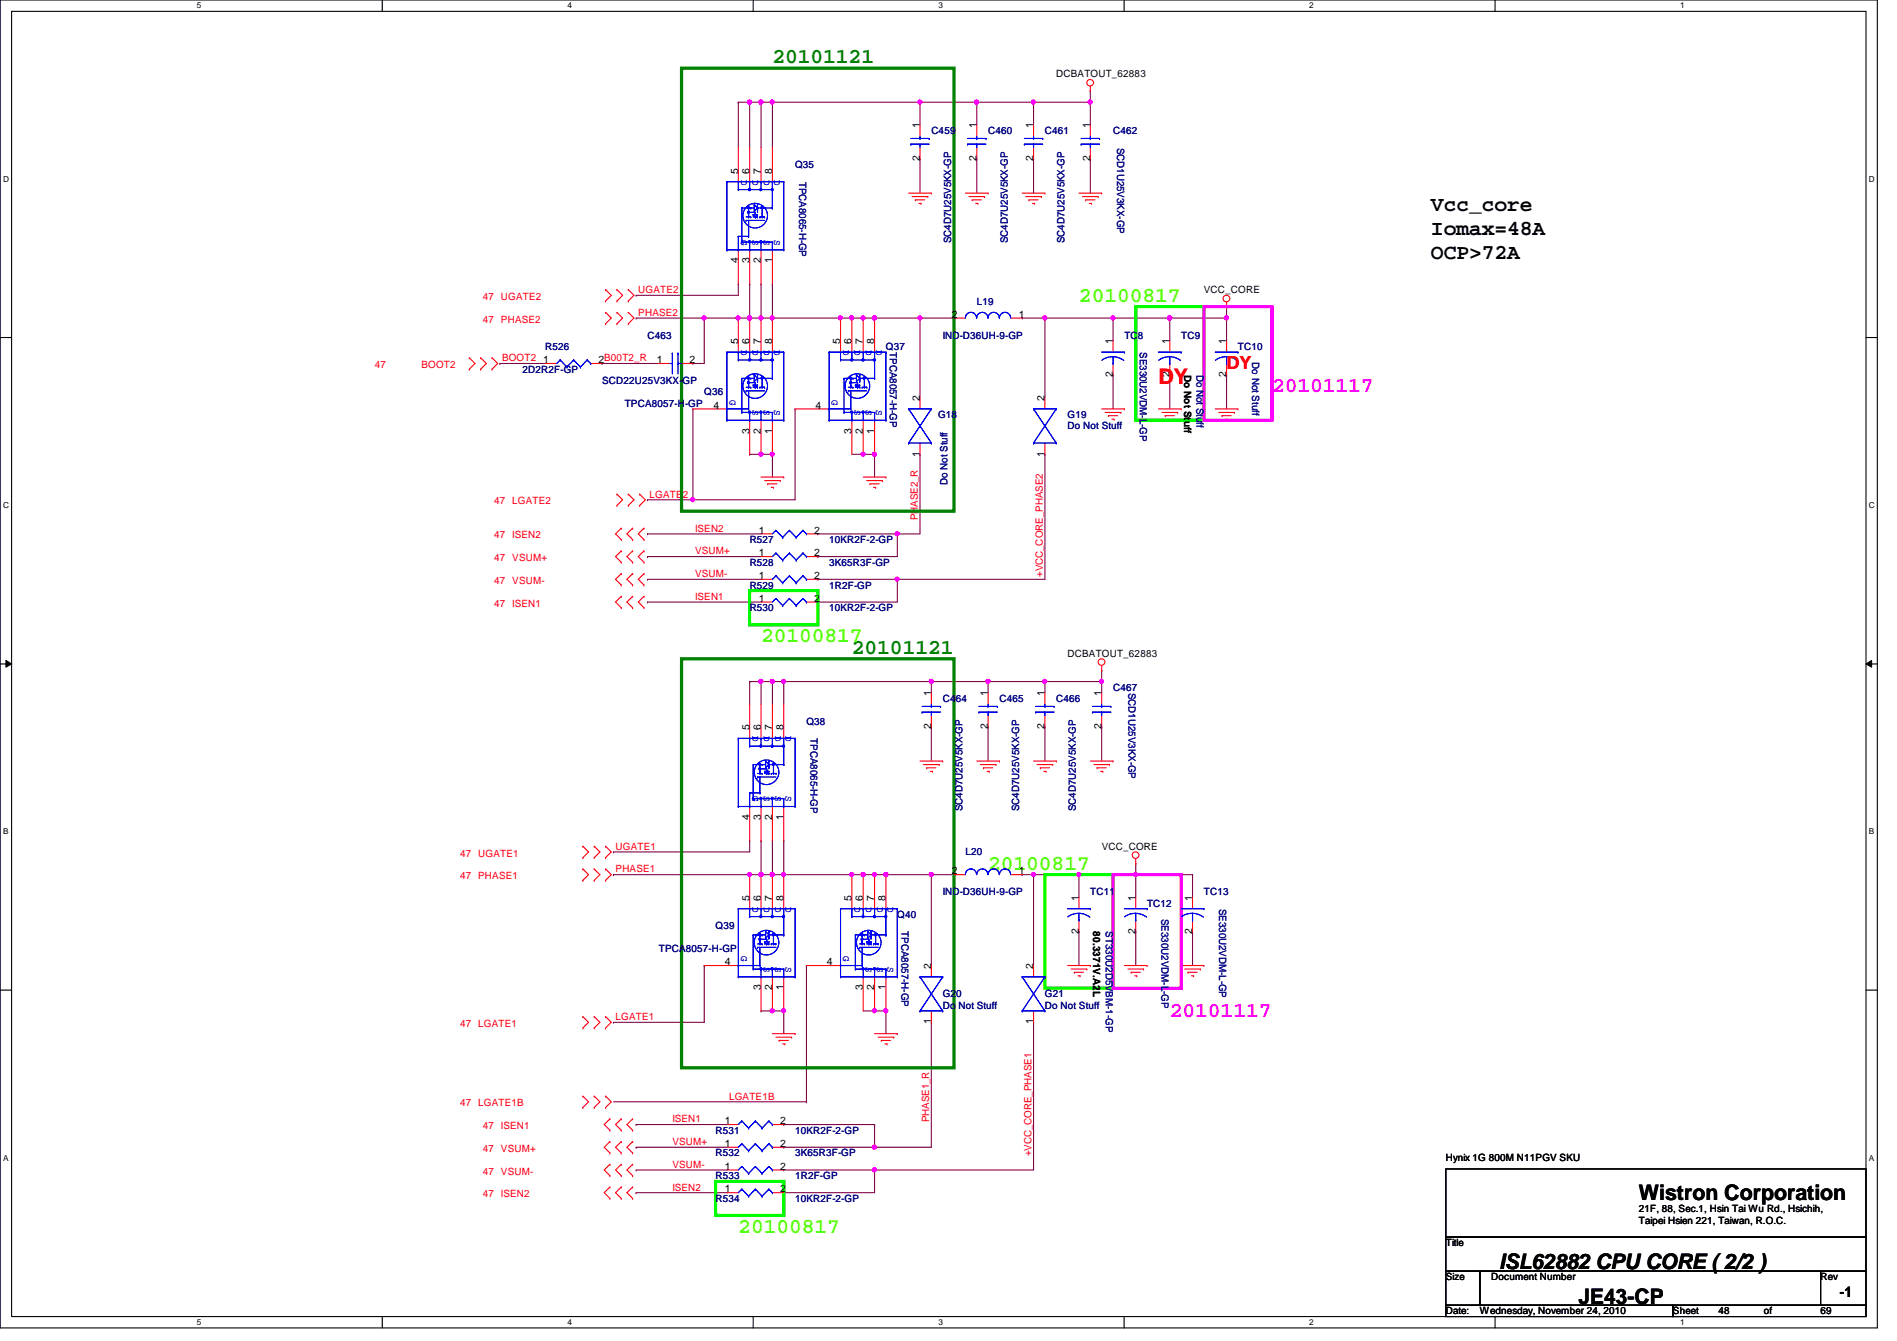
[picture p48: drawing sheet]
<svg xmlns="http://www.w3.org/2000/svg" width="297mm" height="210mm" viewBox="0 0 297 210" stroke-linecap="round" stroke-linejoin="round" font-family="sans-serif">
<defs><g id="words">
<g font-size="3.3" fill="#008000">
<text x="120.9" y="9.9">20101121</text>
<text x="133.4" y="102.3">20101121</text>
</g>
<g font-size="3.3">
<text x="224.1" y="33">Vcc_core</text>
<text x="224.1" y="36.7">Iomax=48A</text>
<text x="224.1" y="40.5">OCP&gt;72A</text>
<text x="256.6" y="187.9">Wistron Corporation</text>
<text x="234.7" y="198.6">ISL62882 CPU CORE ( 2/2 )</text>
<text x="247.2" y="204">JE43-CP</text>
</g>
<g font-size="3.3" fill="#80ff00">
<text x="168.9" y="47.2">20100817</text>
<text x="119.2" y="100.5">20100817</text>
<text x="154.7" y="136.1">20100817</text>
<text x="115.6" y="193">20100817</text>
</g>
<text font-size="3.3" fill="#f00" x="181.4" y="60">DY</text>
<g font-size="3.3" fill="#f0f">
<text x="199.2" y="61.4">20101117</text>
<text x="183.2" y="159.2">20101117</text>
</g>
<text font-size="2.8" fill="#f00" x="192.1" y="57.7">DY</text>
<text font-size="2.3" x="288.1" y="203">-1</text>
<g font-size="1.6">
<text x="165.4" y="12.1">DCBATOUT_62883</text>
<text x="144" y="20.1" transform="rotate(-90 144 20.1)">1</text>
<text x="152.9" y="20.1" transform="rotate(-90 152.9 20.1)">1</text>
<text x="161.8" y="20.1" transform="rotate(-90 161.8 20.1)">1</text>
<text x="170.7" y="20.1" transform="rotate(-90 170.7 20.1)">1</text>
<text x="115.6" y="27.2" transform="rotate(-90 115.6 27.2)">5</text>
<text x="117.3" y="27.2" transform="rotate(-90 117.3 27.2)">6</text>
<text x="119.1" y="27.2" transform="rotate(-90 119.1 27.2)">7</text>
<text x="120.9" y="27.2" transform="rotate(-90 120.9 27.2)">8</text>
<text x="144" y="25.2" transform="rotate(-90 144 25.2)">2</text>
<text x="152.9" y="25.2" transform="rotate(-90 152.9 25.2)">2</text>
<text x="161.8" y="25.2" transform="rotate(-90 161.8 25.2)">2</text>
<text x="170.7" y="25.2" transform="rotate(-90 170.7 25.2)">2</text>
<text x="115.6" y="41.2" transform="rotate(-90 115.6 41.2)">4</text>
<text x="117.3" y="41.2" transform="rotate(-90 117.3 41.2)">3</text>
<text x="119.1" y="41.2" transform="rotate(-90 119.1 41.2)">2</text>
<text x="120.9" y="41.2" transform="rotate(-90 120.9 41.2)">1</text>
<text x="188.5" y="45.9">VCC_CORE</text>
<text x="115.6" y="53.9" transform="rotate(-90 115.6 53.9)">5</text>
<text x="117.3" y="53.9" transform="rotate(-90 117.3 53.9)">6</text>
<text x="119.1" y="53.9" transform="rotate(-90 119.1 53.9)">7</text>
<text x="120.9" y="53.9" transform="rotate(-90 120.9 53.9)">8</text>
<text x="131.6" y="53.9" transform="rotate(-90 131.6 53.9)">5</text>
<text x="133.3" y="53.9" transform="rotate(-90 133.3 53.9)">6</text>
<text x="135.1" y="53.9" transform="rotate(-90 135.1 53.9)">7</text>
<text x="136.9" y="53.9" transform="rotate(-90 136.9 53.9)">8</text>
<text x="149.1" y="49.7">2</text>
<text x="159.5" y="49.7">1</text>
<text x="174.2" y="53.9" transform="rotate(-90 174.2 53.9)">1</text>
<text x="183.1" y="53.9" transform="rotate(-90 183.1 53.9)">1</text>
<text x="192" y="53.9" transform="rotate(-90 192 53.9)">1</text>
<text x="85" y="56.9">1</text>
<text x="93.7" y="56.9">2B00T2_R</text>
<text x="102.8" y="56.9">1</text>
<text x="107.9" y="56.9">2</text>
<text x="174.2" y="59" transform="rotate(-90 174.2 59)">2</text>
<text x="183.1" y="59" transform="rotate(-90 183.1 59)">2</text>
<text x="185.4" y="58.7" transform="rotate(90 185.4 58.7)">Do Not Stuff</text>
<text x="192" y="59" transform="rotate(-90 192 59)">2</text>
<text x="111.7" y="64">4</text>
<text x="127.7" y="64">4</text>
<text x="144" y="62.8" transform="rotate(-90 144 62.8)">2</text>
<text x="163.6" y="62.8" transform="rotate(-90 163.6 62.8)">2</text>
<text x="117.3" y="67.9" transform="rotate(-90 117.3 67.9)">3</text>
<text x="119.1" y="67.9" transform="rotate(-90 119.1 67.9)">2</text>
<text x="120.9" y="67.9" transform="rotate(-90 120.9 67.9)">1</text>
<text x="133.3" y="67.9" transform="rotate(-90 133.3 67.9)">3</text>
<text x="135.1" y="67.9" transform="rotate(-90 135.1 67.9)">2</text>
<text x="136.9" y="67.9" transform="rotate(-90 136.9 67.9)">1</text>
<text x="144" y="71.5" transform="rotate(-90 144 71.5)">1</text>
<text x="163.6" y="71.5" transform="rotate(-90 163.6 71.5)">1</text>
<text x="118.8" y="83.5">1</text>
<text x="127.5" y="83.5">2</text>
<text x="118.8" y="87.1">1</text>
<text x="127.5" y="87.1">2</text>
<text x="118.8" y="90.6">1</text>
<text x="118.8" y="94.2">1</text>
<text x="127.5" y="90.6">2</text>
<text x="127.5" y="94.2">2</text>
<text x="167.2" y="102.8">DCBATOUT_62883</text>
<text x="145.8" y="109" transform="rotate(-90 145.8 109)">1</text>
<text x="154.7" y="109" transform="rotate(-90 154.7 109)">1</text>
<text x="163.6" y="109" transform="rotate(-90 163.6 109)">1</text>
<text x="172.5" y="109" transform="rotate(-90 172.5 109)">1</text>
<text x="117.3" y="114.3" transform="rotate(-90 117.3 114.3)">5</text>
<text x="119.1" y="114.3" transform="rotate(-90 119.1 114.3)">6</text>
<text x="120.9" y="114.3" transform="rotate(-90 120.9 114.3)">7</text>
<text x="122.7" y="114.3" transform="rotate(-90 122.7 114.3)">8</text>
<text x="145.8" y="114.1" transform="rotate(-90 145.8 114.1)">2</text>
<text x="154.7" y="114.1" transform="rotate(-90 154.7 114.1)">2</text>
<text x="163.6" y="114.1" transform="rotate(-90 163.6 114.1)">2</text>
<text x="172.5" y="114.1" transform="rotate(-90 172.5 114.1)">2</text>
<text x="117.3" y="128.4" transform="rotate(-90 117.3 128.4)">4</text>
<text x="119.1" y="128.4" transform="rotate(-90 119.1 128.4)">3</text>
<text x="120.9" y="128.4" transform="rotate(-90 120.9 128.4)">2</text>
<text x="122.7" y="128.4" transform="rotate(-90 122.7 128.4)">1</text>
<text x="149.1" y="136.9">2</text>
<text x="159.5" y="136.9">1</text>
<text x="172.5" y="133">VCC_CORE</text>
<text x="117.3" y="141" transform="rotate(-90 117.3 141)">5</text>
<text x="119.1" y="141" transform="rotate(-90 119.1 141)">6</text>
<text x="120.9" y="141" transform="rotate(-90 120.9 141)">7</text>
<text x="122.7" y="141" transform="rotate(-90 122.7 141)">8</text>
<text x="133.3" y="141" transform="rotate(-90 133.3 141)">5</text>
<text x="135.1" y="141" transform="rotate(-90 135.1 141)">6</text>
<text x="136.9" y="141" transform="rotate(-90 136.9 141)">7</text>
<text x="138.7" y="141" transform="rotate(-90 138.7 141)">8</text>
<text x="168.9" y="141" transform="rotate(-90 168.9 141)">1</text>
<text x="177.8" y="141" transform="rotate(-90 177.8 141)">1</text>
<text x="186.7" y="141" transform="rotate(-90 186.7 141)">1</text>
<text x="168.9" y="146.1" transform="rotate(-90 168.9 146.1)">2</text>
<text x="171.2" y="145.8" transform="rotate(90 171.2 145.8)">80.3371V.A2L</text>
<text x="177.8" y="146.1" transform="rotate(-90 177.8 146.1)">2</text>
<text x="186.7" y="146.1" transform="rotate(-90 186.7 146.1)">2</text>
<text x="113.5" y="151.1">4</text>
<text x="119.1" y="155" transform="rotate(-90 119.1 155)">3</text>
<text x="120.9" y="155" transform="rotate(-90 120.9 155)">2</text>
<text x="122.7" y="155" transform="rotate(-90 122.7 155)">1</text>
<text x="129.5" y="151.1">4</text>
<text x="135.1" y="155" transform="rotate(-90 135.1 155)">3</text>
<text x="136.9" y="155" transform="rotate(-90 136.9 155)">2</text>
<text x="138.7" y="155" transform="rotate(-90 138.7 155)">1</text>
<text x="145.8" y="151.7" transform="rotate(-90 145.8 151.7)">2</text>
<text x="161.8" y="151.7" transform="rotate(-90 161.8 151.7)">2</text>
<text x="145.8" y="160.4" transform="rotate(-90 145.8 160.4)">1</text>
<text x="161.8" y="160.4" transform="rotate(-90 161.8 160.4)">1</text>
<text x="113.5" y="179.5">1</text>
<text x="113.5" y="176">1</text>
<text x="122.2" y="179.5">2</text>
<text x="122.2" y="176">2</text>
<text x="113.5" y="183.1">1</text>
<text x="122.2" y="183.1">2</text>
<text x="226.4" y="181.7">Hynix 1G 800M N11PGV SKU</text>
<text x="113.5" y="186.6">1</text>
<text x="122.2" y="186.6">2</text>
<text x="256.6" y="189.7">21F, 88, Sec.1, Hsin Tai Wu Rd., Hsichih,</text>
<text x="256.6" y="191.6">Taipei Hsien 221, Taiwan, R.O.C.</text>
<text x="226.4" y="195.1">Title</text>
<text x="226.4" y="200.4">Size</text>
<text x="233.5" y="200.4">Document Number</text>
<text x="285.1" y="200.4">Rev</text>
<text x="226.4" y="205.7">Date:</text>
<text x="231.7" y="205.7">Wednesday, November 24, 2010</text>
<text x="262" y="205.7">Sheet</text>
<text x="269.1" y="205.7">48</text>
<text x="276.2" y="205.7">of</text>
<text x="285.1" y="205.7">69</text>
</g>
<g font-size="1.6" fill="#000080">
<text x="145.8" y="21">C459</text>
<text x="154.7" y="21">C460</text>
<text x="163.6" y="21">C461</text>
<text x="174.3" y="21">C462</text>
<text x="174.9" y="23.1" transform="rotate(90 174.9 23.1)">SCD1U25V3KX-GP</text>
<text x="124.5" y="26.3">Q35</text>
<text x="125.1" y="28.4" transform="rotate(90 125.1 28.4)">TPCA8065-H-GP</text>
<text x="148.9" y="38.1" transform="rotate(-90 148.9 38.1)">SC4D7U25V5KX-GP</text>
<text x="157.8" y="38.1" transform="rotate(-90 157.8 38.1)">SC4D7U25V5KX-GP</text>
<text x="166.7" y="38.1" transform="rotate(-90 166.7 38.1)">SC4D7U25V5KX-GP</text>
<text x="152.9" y="47.7">L19</text>
<text x="101.4" y="53">C463</text>
<text x="147.6" y="53">IND-D36UH-9-GP</text>
<text x="176.1" y="53">TC8</text>
<text x="185" y="53">TC9</text>
<text x="81.8" y="58.3">2D2R2F-GP</text>
<text x="85.4" y="54.8">R526</text>
<text x="138.7" y="54.8">Q37</text>
<text x="139.4" y="55.1" transform="rotate(90 139.4 55.1)">TPCA8057-H-GP</text>
<text x="178.5" y="55.1" transform="rotate(90 178.5 55.1)">SE330U2VDM-L-GP</text>
<text x="187.4" y="58.7" transform="rotate(90 187.4 58.7)">Do Not Stuff</text>
<text x="193.8" y="54.8">TC10</text>
<text x="196.1" y="56.7" transform="rotate(90 196.1 56.7)">Do Not Stuff</text>
<text x="94.3" y="60.1">SCD22U25V3KX-GP</text>
<text x="97.8" y="63.7">TPCA8057-H-GP</text>
<text x="110.3" y="61.9">Q36</text>
<text x="146.9" y="65.4">G18</text>
<text x="167.2" y="65.4">G19</text>
<text x="167.2" y="67.2">Do Not Stuff</text>
<text x="148.4" y="75.9" transform="rotate(-90 148.4 75.9)">Do Not Stuff</text>
<text x="117.4" y="88.6">R528</text>
<text x="117.4" y="85">R527</text>
<text x="129.8" y="88.6">3K65R3F-GP</text>
<text x="129.8" y="85">10KR2F-2-GP</text>
<text x="117.4" y="92.1">R529</text>
<text x="117.4" y="95.7">R530</text>
<text x="129.8" y="92.1">1R2F-GP</text>
<text x="129.8" y="95.7">10KR2F-2-GP</text>
<text x="126.3" y="113.5">Q38</text>
<text x="147.6" y="109.9">C464</text>
<text x="156.5" y="109.9">C465</text>
<text x="165.4" y="109.9">C466</text>
<text x="174.3" y="108.1">C467</text>
<text x="176.7" y="108.5" transform="rotate(90 176.7 108.5)">SCD1U25V3KX-GP</text>
<text x="126.9" y="115.6" transform="rotate(90 126.9 115.6)">TPCA8065-H-GP</text>
<text x="150.7" y="127" transform="rotate(-90 150.7 127)">SC4D7U25V5KX-GP</text>
<text x="159.6" y="127" transform="rotate(-90 159.6 127)">SC4D7U25V5KX-GP</text>
<text x="168.5" y="127" transform="rotate(-90 168.5 127)">SC4D7U25V5KX-GP</text>
<text x="151.2" y="133.9">L20</text>
<text x="140.5" y="143.7">Q40</text>
<text x="147.6" y="140.1">IND-D36UH-9-GP</text>
<text x="170.7" y="140.1">TC11</text>
<text x="179.6" y="141.9">TC12</text>
<text x="181.9" y="143.8" transform="rotate(90 181.9 143.8)">SE330U2VDM-L-GP</text>
<text x="188.5" y="140.1">TC13</text>
<text x="190.9" y="142.2" transform="rotate(90 190.9 142.2)">SE330U2VDM-L-GP</text>
<text x="103.2" y="149">TPCA8057-H-GP</text>
<text x="112.1" y="145.5">Q39</text>
<text x="141.1" y="145.8" transform="rotate(90 141.1 145.8)">TPCA8057-H-GP</text>
<text x="173.1" y="145.8" transform="rotate(90 173.1 145.8)">ST330U2D5VBM-1-GP</text>
<text x="147.6" y="156.1">G20</text>
<text x="147.6" y="157.9">Do Not Stuff</text>
<text x="163.6" y="156.1">G21</text>
<text x="163.6" y="157.9">Do Not Stuff</text>
<text x="112.1" y="177.5">R531</text>
<text x="124.5" y="177.5">10KR2F-2-GP</text>
<text x="112.1" y="184.6">R533</text>
<text x="112.1" y="181">R532</text>
<text x="124.5" y="184.6">1R2F-GP</text>
<text x="124.5" y="181">3K65R3F-GP</text>
<text x="112.1" y="188.1">R534</text>
<text x="124.5" y="188.1">10KR2F-2-GP</text>
</g>
<g font-size="1.6" fill="#00f">
<text x="116" y="28.1" transform="rotate(90 116 28.1)">D</text>
<text x="117.8" y="28.1" transform="rotate(90 117.8 28.1)">D</text>
<text x="119.6" y="28.1" transform="rotate(90 119.6 28.1)">D</text>
<text x="121.2" y="28.1" transform="rotate(90 121.2 28.1)">D</text>
<text x="116" y="37.5" transform="rotate(90 116 37.5)">G</text>
<text x="117.8" y="37.5" transform="rotate(90 117.8 37.5)">S</text>
<text x="119.6" y="37.5" transform="rotate(90 119.6 37.5)">S</text>
<text x="121.2" y="37.5" transform="rotate(90 121.2 37.5)">S</text>
<text x="116" y="54.8" transform="rotate(90 116 54.8)">D</text>
<text x="117.8" y="54.8" transform="rotate(90 117.8 54.8)">D</text>
<text x="119.6" y="54.8" transform="rotate(90 119.6 54.8)">D</text>
<text x="121.2" y="54.8" transform="rotate(90 121.2 54.8)">D</text>
<text x="132" y="54.8" transform="rotate(90 132 54.8)">D</text>
<text x="133.8" y="54.8" transform="rotate(90 133.8 54.8)">D</text>
<text x="135.6" y="54.8" transform="rotate(90 135.6 54.8)">D</text>
<text x="137.2" y="54.8" transform="rotate(90 137.2 54.8)">D</text>
<text x="114.3" y="62.6" transform="rotate(90 114.3 62.6)">G</text>
<text x="117.8" y="64.2" transform="rotate(90 117.8 64.2)">S</text>
<text x="119.6" y="64.2" transform="rotate(90 119.6 64.2)">S</text>
<text x="121.2" y="64.2" transform="rotate(90 121.2 64.2)">S</text>
<text x="130.3" y="62.6" transform="rotate(90 130.3 62.6)">G</text>
<text x="133.8" y="64.2" transform="rotate(90 133.8 64.2)">S</text>
<text x="135.6" y="64.2" transform="rotate(90 135.6 64.2)">S</text>
<text x="137.2" y="64.2" transform="rotate(90 137.2 64.2)">S</text>
<text x="117.8" y="115.2" transform="rotate(90 117.8 115.2)">D</text>
<text x="119.6" y="115.2" transform="rotate(90 119.6 115.2)">D</text>
<text x="121.4" y="115.2" transform="rotate(90 121.4 115.2)">D</text>
<text x="123" y="115.2" transform="rotate(90 123 115.2)">D</text>
<text x="117.8" y="124.6" transform="rotate(90 117.8 124.6)">G</text>
<text x="119.6" y="124.6" transform="rotate(90 119.6 124.6)">S</text>
<text x="121.4" y="124.6" transform="rotate(90 121.4 124.6)">S</text>
<text x="123" y="124.6" transform="rotate(90 123 124.6)">S</text>
<text x="117.8" y="141.9" transform="rotate(90 117.8 141.9)">D</text>
<text x="119.6" y="141.9" transform="rotate(90 119.6 141.9)">D</text>
<text x="121.4" y="141.9" transform="rotate(90 121.4 141.9)">D</text>
<text x="123" y="141.9" transform="rotate(90 123 141.9)">D</text>
<text x="133.8" y="141.9" transform="rotate(90 133.8 141.9)">D</text>
<text x="135.6" y="141.9" transform="rotate(90 135.6 141.9)">D</text>
<text x="137.4" y="141.9" transform="rotate(90 137.4 141.9)">D</text>
<text x="139" y="141.9" transform="rotate(90 139 141.9)">D</text>
<text x="116" y="149.7" transform="rotate(90 116 149.7)">G</text>
<text x="132" y="149.7" transform="rotate(90 132 149.7)">G</text>
<text x="119.6" y="151.3" transform="rotate(90 119.6 151.3)">S</text>
<text x="121.4" y="151.3" transform="rotate(90 121.4 151.3)">S</text>
<text x="123" y="151.3" transform="rotate(90 123 151.3)">S</text>
<text x="135.6" y="151.3" transform="rotate(90 135.6 151.3)">S</text>
<text x="137.4" y="151.3" transform="rotate(90 137.4 151.3)">S</text>
<text x="139" y="151.3" transform="rotate(90 139 151.3)">S</text>
</g>
<g font-size="1.6" fill="#f00">
<text x="75.6" y="46.9">47 UGATE2</text>
<text x="99.9" y="45.9">UGATE2</text>
<text x="75.6" y="50.5">47 PHASE2</text>
<text x="99.9" y="49.4">PHASE2</text>
<text x="58.7" y="57.6">47</text>
<text x="66" y="57.6">BOOT2</text>
<text x="78.6" y="56.6">BOOT2</text>
<text x="101.7" y="77.9">LGATE2</text>
<text x="77.4" y="79">47 LGATE2</text>
<text x="108.8" y="83.2">ISEN2</text>
<text x="143.7" y="81.4" transform="rotate(-90 143.7 81.4)">PHASE2_R</text>
<text x="77.4" y="84.3">47 ISEN2</text>
<text x="77.4" y="87.8">47 VSUM+</text>
<text x="108.8" y="86.8">VSUM+</text>
<text x="77.4" y="95">47 ISEN1</text>
<text x="77.4" y="91.4">47 VSUM-</text>
<text x="108.8" y="93.9">ISEN1</text>
<text x="108.8" y="90.3">VSUM-</text>
<text x="163.3" y="90.3" transform="rotate(-90 163.3 90.3)">+VCC_CORE_PHASE2</text>
<text x="72" y="137.6">47 PHASE1</text>
<text x="72" y="134.1">47 UGATE1</text>
<text x="96.4" y="136.6">PHASE1</text>
<text x="96.4" y="133">UGATE1</text>
<text x="72" y="160.7">47 LGATE1</text>
<text x="96.4" y="159.7">LGATE1</text>
<text x="72" y="173.2">47 LGATE1B</text>
<text x="114.2" y="172.1">LGATE1B</text>
<text x="75.6" y="176.7">47 ISEN1</text>
<text x="105.3" y="175.7">ISEN1</text>
<text x="105.3" y="179.2">VSUM+</text>
<text x="145.5" y="175.7" transform="rotate(-90 145.5 175.7)">PHASE1_R</text>
<text x="75.6" y="180.3">47 VSUM+</text>
<text x="75.6" y="183.9">47 VSUM-</text>
<text x="105.3" y="182.8">VSUM-</text>
<text x="161.5" y="181" transform="rotate(-90 161.5 181)">+VCC_CORE_PHASE1</text>
<text x="75.6" y="187.4">47 ISEN2</text>
<text x="105.3" y="186.4">ISEN2</text>
</g>
<g font-size="1.3">
<text x="30.8" y="1.3">5</text>
<text x="88.9" y="1.3">4</text>
<text x="146.9" y="1.3">3</text>
<text x="205" y="1.3">2</text>
<text x="263.1" y="1.3">1</text>
<text x=".5" y="28.4">D</text>
<text x="292.6" y="28.4">D</text>
<text x=".5" y="79.5">C</text>
<text x="292.6" y="79.5">C</text>
<text x=".5" y="130.6">B</text>
<text x="292.6" y="130.6">B</text>
<text x=".5" y="181.7">A</text>
<text x="292.6" y="181.7">A</text>
<text x="30.8" y="207.4">5</text>
<text x="88.9" y="207.4">4</text>
<text x="146.9" y="207.4">3</text>
<text x="205" y="207.4">2</text>
<text x="263.1" y="207.4">1</text>
</g>
</g></defs>
<path d="M0 0h294v207.9h-294zM1.8 1.8h290.4v204.3h-290.4z" fill="none" stroke="#000" stroke-width=".17"/>
<g fill="#fff">
<path d="M30.8 .2h.7v1.4h-.7z"/>
<path d="M30.8 206.2h.7v1.4h-.7z"/>
</g>
<path d="M59.9 0v1.8M59.9 206.1v1.8" fill="none" stroke="#000" stroke-width=".17"/>
<g fill="#fff">
<path d="M88.9 .2h.6v1.4h-.6z"/>
<path d="M88.9 206.2h.6v1.4h-.6z"/>
</g>
<path d="M117.9 0v1.8M117.9 206.1v1.8" fill="none" stroke="#000" stroke-width=".17"/>
<g fill="#fff">
<path d="M146.9 .2h.7v1.4h-.7z"/>
<path d="M146.9 206.2h.7v1.4h-.7z"/>
</g>
<path d="M176 0v1.8M176 206.1v1.8" fill="none" stroke="#000" stroke-width=".17"/>
<g fill="#fff">
<path d="M205 .2h.7v1.4h-.7z"/>
<path d="M205 206.2h.7v1.4h-.7z"/>
</g>
<path d="M234.1 0v1.8M234.1 206.1v1.8" fill="none" stroke="#000" stroke-width=".17"/>
<g fill="#fff">
<path d="M263.1 .2h.7v1.4h-.7z"/>
<path d="M263.1 206.2h.7v1.4h-.7z"/>
<path d="M.5 27.3h.9v1.4h-.9z"/>
<path d="M292.6 27.3h.9v1.4h-.9z"/>
<path d="M.5 78.4h.9v1.4h-.9z"/>
<path d="M292.6 78.4h.9v1.4h-.9z"/>
</g>
<path d="M0 52.8h1.8M292.2 52.8h1.8" fill="none" stroke="#000" stroke-width=".17"/>
<g fill="#fff">
<path d="M.5 129.5h.8v1.4h-.8z"/>
<path d="M292.6 129.5h.9v1.4h-.9z"/>
</g>
<path d="M0 103.9h1.8M292.2 103.9h1.8" fill="none" stroke="#000" stroke-width=".17"/>
<path d="M.9 103.4l.9 .5-.9 .5zM292.2 103.9l.9-.5v1z" fill="#000"/>
<path d="M.9 103.4l.9 .5-.9 .5zM292.2 103.9l.9-.5v1z" fill="none" stroke="#000" stroke-width=".16"/>
<g fill="#fff">
<path d="M.5 180.5h.8v1.4h-.8z"/>
<path d="M292.6 180.5h.9v1.4h-.9z"/>
</g>
<path d="M0 155h1.8M292.2 155h1.8" fill="none" stroke="#000" stroke-width=".17"/>
<path d="M174.3 49.8h8.9M183.2 49.8h.1" fill="none" stroke="#800040" stroke-width=".17"/>
<circle cx="183.1" cy="49.8" r=".32" fill="#f0f"/>
<circle cx="183.1" cy="49.8" r=".32" fill="none" stroke="#f0f" stroke-width=".17"/>
<path d="M120.9 49.8h.1M120.9 49.8h10.7M128.1 83.6h.1M128.1 83.6h12.4" fill="none" stroke="#800040" stroke-width=".17"/>
<circle cx="120.9" cy="49.8" r=".32" fill="#f0f"/>
<circle cx="120.9" cy="49.8" r=".32" fill="none" stroke="#f0f" stroke-width=".17"/>
<path d="M122.7 136.9h.1M122.7 136.9h10.7" fill="none" stroke="#800040" stroke-width=".17"/>
<circle cx="122.7" cy="136.9" r=".32" fill="#f0f"/>
<circle cx="122.7" cy="136.9" r=".32" fill="none" stroke="#f0f" stroke-width=".17"/>
<path d="M131.6 49.8h.1M131.6 49.8h1.8" fill="none" stroke="#800040" stroke-width=".17"/>
<circle cx="133.4" cy="49.8" r=".32" fill="#f0f"/>
<circle cx="133.4" cy="49.8" r=".32" fill="none" stroke="#f0f" stroke-width=".17"/>
<circle cx="131.6" cy="49.8" r=".32" fill="#f0f"/>
<circle cx="131.6" cy="49.8" r=".32" fill="none" stroke="#f0f" stroke-width=".17"/>
<path d="M108.5 56.9h.1M108.5 56.9h1.8M140.5 83.6h.1M140.5 83.6v3.5M186.7 136.9h.1M186.7 136.9v3.6M135.2 158.2h1.7M136.9 158.2h.1M186.7 145.8h.1M186.7 145.8v5.3" fill="none" stroke="#800040" stroke-width=".17"/>
<circle cx="136.9" cy="158.2" r=".32" fill="#f0f"/>
<circle cx="136.9" cy="158.2" r=".32" fill="none" stroke="#f0f" stroke-width=".17"/>
<path d="M183.2 49.8h8.9M192.1 48h.1M192.1 49.8h.1M192.1 48v1.8" fill="none" stroke="#800040" stroke-width=".17"/>
<circle cx="183.1" cy="49.8" r=".32" fill="#f0f"/>
<circle cx="183.1" cy="49.8" r=".32" fill="none" stroke="#f0f" stroke-width=".17"/>
<circle cx="192" cy="49.8" r=".32" fill="#f0f"/>
<circle cx="192" cy="49.8" r=".32" fill="none" stroke="#f0f" stroke-width=".17"/>
<path d="M94.3 56.9h.1M94.3 56.9h8.9M99.6 49.8h.1M99.6 49.8h10.7M110.3 49.8h.1M110.3 49.8v7.1M115.6 44.4h.1M115.6 44.4v1.8M140.5 83.6h.1M140.5 83.6h3.6" fill="none" stroke="#800040" stroke-width=".17"/>
<circle cx="140.5" cy="83.5" r=".32" fill="#f0f"/>
<circle cx="140.5" cy="83.5" r=".32" fill="none" stroke="#f0f" stroke-width=".17"/>
<path d="M140.5 90.7h.1M140.5 90.7h23.1" fill="none" stroke="#800040" stroke-width=".17"/>
<circle cx="140.5" cy="90.7" r=".32" fill="#f0f"/>
<circle cx="140.5" cy="90.7" r=".32" fill="none" stroke="#f0f" stroke-width=".17"/>
<path d="M160.1 49.8h.1M160.1 49.8h3.5M163.6 49.8h.1M163.6 49.8v12.4M163.6 71.1h.1M163.6 71.1v19.6" fill="none" stroke="#800040" stroke-width=".17"/>
<circle cx="163.6" cy="49.8" r=".32" fill="#f0f"/>
<circle cx="163.6" cy="49.8" r=".32" fill="none" stroke="#f0f" stroke-width=".17"/>
<path d="M117.4 49.8h.1M117.4 49.8h1.8M144.1 49.8h.1M144.1 49.8v12.4" fill="none" stroke="#800040" stroke-width=".17"/>
<circle cx="117.4" cy="49.8" r=".32" fill="#f0f"/>
<circle cx="117.4" cy="49.8" r=".32" fill="none" stroke="#f0f" stroke-width=".17"/>
<path d="M136.9 49.8h.1M136.9 49.8h7.2" fill="none" stroke="#800040" stroke-width=".17"/>
<circle cx="144" cy="49.8" r=".32" fill="#f0f"/>
<circle cx="144" cy="49.8" r=".32" fill="none" stroke="#f0f" stroke-width=".17"/>
<circle cx="136.9" cy="49.8" r=".32" fill="#f0f"/>
<circle cx="136.9" cy="49.8" r=".32" fill="none" stroke="#f0f" stroke-width=".17"/>
<path d="M117.4 16h.1M117.4 16h1.8M161.8 16h.1M161.8 16h8.9M183.2 49.8h.1M183.2 49.8v3.5M128.1 94.2h.1M128.1 94.2h12.4" fill="none" stroke="#800040" stroke-width=".17"/>
<circle cx="170.7" cy="16" r=".32" fill="#f0f"/>
<circle cx="170.7" cy="16" r=".32" fill="none" stroke="#f0f" stroke-width=".17"/>
<circle cx="161.8" cy="16" r=".32" fill="#f0f"/>
<circle cx="161.8" cy="16" r=".32" fill="none" stroke="#f0f" stroke-width=".17"/>
<g fill="none" stroke="#800040" stroke-width=".17">
<path d="M115.6 16h.1M115.6 16h1.8M117.4 16h.1M117.4 16v7.1M120.9 16h.1M120.9 16h23.2M152.9 16h.1M152.9 16v3.6M161.8 16h.1M161.8 16v3.6M170.7 14.2h.1M170.7 14.2v1.8"/>
<path d="M152.9 24.9h.1M152.9 24.9v5.3M161.8 24.9h.1M161.8 24.9v5.3M99.6 46.2h.1M99.6 46.2h16M183.2 58.7h.1M183.2 58.7v5.3M101.4 87.1h.1M101.4 83.6h.1M101.4 87.1h17.8M101.4 83.6h17.8"/>
</g>
<circle cx="117.4" cy="16" r=".32" fill="#f0f"/>
<circle cx="117.4" cy="16" r=".32" fill="none" stroke="#f0f" stroke-width=".17"/>
<g fill="none" stroke="#800040" stroke-width=".17">
<path d="M115.6 16h.1M115.6 16v7.1M119.2 49.8h.1M119.2 49.8h1.7M192.1 58.7h.1M192.1 49.8h.1M192.1 49.8v3.5M192.1 58.7v5.3M108.5 78.2h.1M108.5 78.2h16M101.4 94.2h.1M101.4 90.7h.1"/>
<path d="M101.4 90.7h17.8M101.4 94.2h17.8M128.1 90.7h.1M128.1 90.7h12.4"/>
</g>
<circle cx="119.1" cy="49.8" r=".32" fill="#f0f"/>
<circle cx="119.1" cy="49.8" r=".32" fill="none" stroke="#f0f" stroke-width=".17"/>
<path d="M144.1 16h.1M144.1 16h8.8" fill="none" stroke="#800040" stroke-width=".17"/>
<circle cx="144" cy="16" r=".32" fill="#f0f"/>
<circle cx="144" cy="16" r=".32" fill="none" stroke="#f0f" stroke-width=".17"/>
<path d="M120.9 16h.1M120.9 16v7.1M144.1 16h.1M144.1 16v3.6" fill="none" stroke="#800040" stroke-width=".17"/>
<circle cx="120.9" cy="16" r=".32" fill="#f0f"/>
<circle cx="120.9" cy="16" r=".32" fill="none" stroke="#f0f" stroke-width=".17"/>
<path d="M119.2 16h.1M119.2 16v7.1" fill="none" stroke="#800040" stroke-width=".17"/>
<circle cx="119.1" cy="16" r=".32" fill="#f0f"/>
<circle cx="119.1" cy="16" r=".32" fill="none" stroke="#f0f" stroke-width=".17"/>
<path d="M144.1 24.9h.1M144.1 24.9v5.3M119.2 71.1h.1M119.2 71.1h1.7" fill="none" stroke="#800040" stroke-width=".17"/>
<circle cx="120.9" cy="71.1" r=".32" fill="#f0f"/>
<circle cx="120.9" cy="71.1" r=".32" fill="none" stroke="#f0f" stroke-width=".17"/>
<circle cx="119.1" cy="71.1" r=".32" fill="#f0f"/>
<circle cx="119.1" cy="71.1" r=".32" fill="none" stroke="#f0f" stroke-width=".17"/>
<path d="M120.9 71.1h.1M120.9 71.1v3.6M135.2 71.1h1.7M136.9 71.1h.1" fill="none" stroke="#800040" stroke-width=".17"/>
<circle cx="135.1" cy="71.1" r=".32" fill="#f0f"/>
<circle cx="135.1" cy="71.1" r=".32" fill="none" stroke="#f0f" stroke-width=".17"/>
<circle cx="136.9" cy="71.1" r=".32" fill="#f0f"/>
<circle cx="136.9" cy="71.1" r=".32" fill="none" stroke="#f0f" stroke-width=".17"/>
<path d="M101.4 78.2h.1M101.4 78.2h7.1M136.9 71.1h.1M136.9 71.1v3.6" fill="none" stroke="#800040" stroke-width=".17"/>
<circle cx="108.5" cy="78.2" r=".32" fill="#f0f"/>
<circle cx="108.5" cy="78.2" r=".32" fill="none" stroke="#f0f" stroke-width=".17"/>
<path d="M170.7 16h.1M170.7 16v3.6M170.7 24.9h.1M170.7 24.9v5.3M163.6 49.8h10.7M174.3 49.8h.1M108.5 64h.1M108.5 64v14.2" fill="none" stroke="#800040" stroke-width=".17"/>
<circle cx="174.3" cy="49.8" r=".32" fill="#f0f"/>
<circle cx="174.3" cy="49.8" r=".32" fill="none" stroke="#f0f" stroke-width=".17"/>
<path d="M133.4 49.8h1.8M135.2 49.8h.1" fill="none" stroke="#800040" stroke-width=".17"/>
<circle cx="135.1" cy="49.8" r=".32" fill="#f0f"/>
<circle cx="135.1" cy="49.8" r=".32" fill="none" stroke="#f0f" stroke-width=".17"/>
<path d="M135.2 49.8h1.7M136.9 49.8h.1" fill="none" stroke="#800040" stroke-width=".17"/>
<circle cx="136.9" cy="49.8" r=".32" fill="#f0f"/>
<circle cx="136.9" cy="49.8" r=".32" fill="none" stroke="#f0f" stroke-width=".17"/>
<path d="M115.6 49.8h.1M115.6 49.8h1.8" fill="none" stroke="#800040" stroke-width=".17"/>
<circle cx="117.4" cy="49.8" r=".32" fill="#f0f"/>
<circle cx="117.4" cy="49.8" r=".32" fill="none" stroke="#f0f" stroke-width=".17"/>
<circle cx="115.6" cy="49.8" r=".32" fill="#f0f"/>
<circle cx="115.6" cy="49.8" r=".32" fill="none" stroke="#f0f" stroke-width=".17"/>
<path d="M110.3 49.8h.1M110.3 49.8h5.3M117.4 44.4h.1M117.4 44.4v5.4M120.9 44.4h.1M120.9 44.4v5.4M117.4 71.1h.1M117.4 71.1h1.8M124.5 64h.1M124.5 64v14.2M133.4 71.1h1.8M135.2 71.1h.1" fill="none" stroke="#800040" stroke-width=".17"/>
<circle cx="110.3" cy="49.8" r=".32" fill="#f0f"/>
<circle cx="110.3" cy="49.8" r=".32" fill="none" stroke="#f0f" stroke-width=".17"/>
<path d="M119.2 16h.1M119.2 16h1.7" fill="none" stroke="#800040" stroke-width=".17"/>
<circle cx="119.1" cy="16" r=".32" fill="#f0f"/>
<circle cx="119.1" cy="16" r=".32" fill="none" stroke="#f0f" stroke-width=".17"/>
<path d="M78.3 56.9h.1M78.3 56.9h7.1M128.1 87.1h.1M128.1 87.1h12.4M120.9 158.2h.1M120.9 158.2h1.8" fill="none" stroke="#800040" stroke-width=".17"/>
<circle cx="120.9" cy="158.2" r=".32" fill="#f0f"/>
<circle cx="120.9" cy="158.2" r=".32" fill="none" stroke="#f0f" stroke-width=".17"/>
<path d="M96.1 136.9h.1M96.1 136.9h21.3M110.3 151.1h.1M110.3 151.1v8.9h-14.2M122.7 158.2h.1M122.7 158.2v3.6M126.3 151.1h.1M126.3 151.1v21.4M96.1 160h.1" fill="none" stroke="#800040" stroke-width=".17"/>
<circle cx="122.7" cy="158.2" r=".32" fill="#f0f"/>
<circle cx="122.7" cy="158.2" r=".32" fill="none" stroke="#f0f" stroke-width=".17"/>
<path d="M119.2 44.4h.1M119.2 44.4v5.4M136.9 179.6h.1M136.9 179.6h8.9" fill="none" stroke="#800040" stroke-width=".17"/>
<circle cx="136.9" cy="179.6" r=".32" fill="#f0f"/>
<circle cx="136.9" cy="179.6" r=".32" fill="none" stroke="#f0f" stroke-width=".17"/>
<path d="M122.7 106.7h.1M122.7 106.7h23.1M122.7 176h.1M122.7 176h14.2" fill="none" stroke="#800040" stroke-width=".17"/>
<circle cx="122.7" cy="106.7" r=".32" fill="#f0f"/>
<circle cx="122.7" cy="106.7" r=".32" fill="none" stroke="#f0f" stroke-width=".17"/>
<path d="M133.4 136.9h1.8M135.2 136.9h.1M177.8 135.1h.1M177.8 135.1v1.8" fill="none" stroke="#800040" stroke-width=".17"/>
<circle cx="133.4" cy="136.9" r=".32" fill="#f0f"/>
<circle cx="133.4" cy="136.9" r=".32" fill="none" stroke="#f0f" stroke-width=".17"/>
<circle cx="135.1" cy="136.9" r=".32" fill="#f0f"/>
<circle cx="135.1" cy="136.9" r=".32" fill="none" stroke="#f0f" stroke-width=".17"/>
<path d="M136.9 136.9h1.8M138.7 136.9h.1" fill="none" stroke="#800040" stroke-width=".17"/>
<circle cx="138.7" cy="136.9" r=".32" fill="#f0f"/>
<circle cx="138.7" cy="136.9" r=".32" fill="none" stroke="#f0f" stroke-width=".17"/>
<path d="M138.7 158.2h.1M138.7 158.2v3.6" fill="none" stroke="#800040" stroke-width=".17"/>
<circle cx="138.7" cy="158.2" r=".32" fill="#f0f"/>
<circle cx="138.7" cy="158.2" r=".32" fill="none" stroke="#f0f" stroke-width=".17"/>
<g fill="none" stroke="#800040" stroke-width=".17">
<path d="M154.7 106.7h.1M154.7 113.8h.1M154.7 106.7v1.8M154.7 113.8v5.3M163.6 113.8h.1M163.6 113.8v5.3M145.8 136.9h.1M145.8 136.9v14.2M136.9 158.2h1.8M138.7 158.2h.1M99.6 176h.1M99.6 179.6h.1"/>
<path d="M99.6 176h14.2M99.6 179.6h14.2M99.6 183.1h.1M99.6 183.1h14.2M122.7 183.1h.1M122.7 186.7h.1M122.7 183.1h14.2M136.9 183.1h.1M136.9 183.1v3.6h-14.2"/>
</g>
<circle cx="145.8" cy="136.9" r=".32" fill="#f0f"/>
<circle cx="145.8" cy="136.9" r=".32" fill="none" stroke="#f0f" stroke-width=".17"/>
<path d="M177.8 136.9h.1M177.8 136.9v3.6M145.8 160h.1M145.8 160v19.6" fill="none" stroke="#800040" stroke-width=".17"/>
<circle cx="177.8" cy="136.9" r=".32" fill="#f0f"/>
<circle cx="177.8" cy="136.9" r=".32" fill="none" stroke="#f0f" stroke-width=".17"/>
<path d="M145.8 106.7h.1M145.8 106.7h8.9M172.5 104.9h.1M172.5 104.9v1.8M160.1 136.9h.1M160.1 136.9h1.7M161.8 136.9h.1M161.8 136.9v14.2M99.6 186.7h.1M99.6 186.7h14.2" fill="none" stroke="#800040" stroke-width=".17"/>
<circle cx="145.8" cy="106.7" r=".32" fill="#f0f"/>
<circle cx="145.8" cy="106.7" r=".32" fill="none" stroke="#f0f" stroke-width=".17"/>
<path d="M145.8 106.7h.1M145.8 113.8h.1M145.8 106.7v1.8M145.8 113.8v5.3M163.6 106.7h.1M163.6 106.7h8.9" fill="none" stroke="#800040" stroke-width=".17"/>
<circle cx="172.5" cy="106.7" r=".32" fill="#f0f"/>
<circle cx="172.5" cy="106.7" r=".32" fill="none" stroke="#f0f" stroke-width=".17"/>
<path d="M163.6 106.7h.1M163.6 106.7v1.8" fill="none" stroke="#800040" stroke-width=".17"/>
<circle cx="163.6" cy="106.7" r=".32" fill="#f0f"/>
<circle cx="163.6" cy="106.7" r=".32" fill="none" stroke="#f0f" stroke-width=".17"/>
<path d="M117.4 106.7h.1M117.4 106.7h3.5M119.2 106.7h.1" fill="none" stroke="#800040" stroke-width=".17"/>
<circle cx="119.1" cy="106.7" r=".32" fill="#f0f"/>
<circle cx="119.1" cy="106.7" r=".32" fill="none" stroke="#f0f" stroke-width=".17"/>
<path d="M96.1 133.3h.1M96.1 133.3h21.3M168.9 136.9h.1M168.9 136.9h8.9" fill="none" stroke="#800040" stroke-width=".17"/>
<circle cx="168.9" cy="136.9" r=".32" fill="#f0f"/>
<circle cx="168.9" cy="136.9" r=".32" fill="none" stroke="#f0f" stroke-width=".17"/>
<path d="M145.8 136.9h.1M145.8 136.9h3.6M136.9 183.1h.1M136.9 183.1h24.9" fill="none" stroke="#800040" stroke-width=".17"/>
<circle cx="136.9" cy="183.1" r=".32" fill="#f0f"/>
<circle cx="136.9" cy="183.1" r=".32" fill="none" stroke="#f0f" stroke-width=".17"/>
<path d="M119.2 131.6h.1M119.2 131.6v5.3M161.8 160h.1M161.8 160v23.1" fill="none" stroke="#800040" stroke-width=".17"/>
<circle cx="119.1" cy="136.9" r=".32" fill="#f0f"/>
<circle cx="119.1" cy="136.9" r=".32" fill="none" stroke="#f0f" stroke-width=".17"/>
<path d="M117.4 136.9h.1M117.4 136.9h1.8" fill="none" stroke="#800040" stroke-width=".17"/>
<circle cx="117.4" cy="136.9" r=".32" fill="#f0f"/>
<circle cx="117.4" cy="136.9" r=".32" fill="none" stroke="#f0f" stroke-width=".17"/>
<path d="M119.2 106.7h.1M119.2 106.7v3.5M138.7 136.9h.1M138.7 136.9h7.1" fill="none" stroke="#800040" stroke-width=".17"/>
<circle cx="138.7" cy="136.9" r=".32" fill="#f0f"/>
<circle cx="138.7" cy="136.9" r=".32" fill="none" stroke="#f0f" stroke-width=".17"/>
<path d="M119.2 136.9h.1M119.2 136.9h1.7" fill="none" stroke="#800040" stroke-width=".17"/>
<circle cx="120.9" cy="136.9" r=".32" fill="#f0f"/>
<circle cx="120.9" cy="136.9" r=".32" fill="none" stroke="#f0f" stroke-width=".17"/>
<circle cx="119.1" cy="136.9" r=".32" fill="#f0f"/>
<circle cx="119.1" cy="136.9" r=".32" fill="none" stroke="#f0f" stroke-width=".17"/>
<path d="M117.4 106.7h.1M117.4 106.7v3.5M120.9 106.7h.1M120.9 106.7v3.5M122.7 106.7h.1M122.7 106.7v3.5M154.7 106.7h.1M154.7 106.7h8.9M172.5 106.7h.1M172.5 113.8h.1M172.5 106.7v1.8M172.5 113.8v5.3" fill="none" stroke="#800040" stroke-width=".17"/>
<circle cx="154.7" cy="106.7" r=".32" fill="#f0f"/>
<circle cx="154.7" cy="106.7" r=".32" fill="none" stroke="#f0f" stroke-width=".17"/>
<path d="M161.8 136.9h.1M161.8 136.9h7.1" fill="none" stroke="#800040" stroke-width=".17"/>
<circle cx="161.8" cy="136.9" r=".32" fill="#f0f"/>
<circle cx="161.8" cy="136.9" r=".32" fill="none" stroke="#f0f" stroke-width=".17"/>
<path d="M120.9 136.9h.1M120.9 136.9h1.8M168.9 136.9h.1M168.9 136.9v3.6M168.9 145.8h.1M168.9 145.8v5.3" fill="none" stroke="#800040" stroke-width=".17"/>
<circle cx="120.9" cy="136.9" r=".32" fill="#f0f"/>
<circle cx="120.9" cy="136.9" r=".32" fill="none" stroke="#f0f" stroke-width=".17"/>
<path d="M120.9 106.7h.1M120.9 106.7h1.8" fill="none" stroke="#800040" stroke-width=".17"/>
<circle cx="120.9" cy="106.7" r=".32" fill="#f0f"/>
<circle cx="120.9" cy="106.7" r=".32" fill="none" stroke="#f0f" stroke-width=".17"/>
<path d="M152.9 16h.1M152.9 16h8.9" fill="none" stroke="#800040" stroke-width=".17"/>
<circle cx="152.9" cy="16" r=".32" fill="#f0f"/>
<circle cx="152.9" cy="16" r=".32" fill="none" stroke="#f0f" stroke-width=".17"/>
<path d="M120.9 131.6h.1M120.9 131.6v5.3M122.7 131.6h.1M122.7 131.6v5.3M135.2 136.9h1.7M136.9 136.9h.1M119.2 158.2h.1M119.2 158.2h1.7M122.7 179.6h.1M136.9 176h.1M136.9 176v3.6h-14.2" fill="none" stroke="#800040" stroke-width=".17"/>
<circle cx="136.9" cy="136.9" r=".32" fill="#f0f"/>
<circle cx="136.9" cy="136.9" r=".32" fill="none" stroke="#f0f" stroke-width=".17"/>
<g fill="none" stroke="#800040" stroke-width=".17">
<path d="M144.1 49.8h.1M144.1 49.8h5.3M174.3 49.8h.1M174.3 58.7h.1M174.3 49.8v3.5M174.3 58.7v5.3M144.1 71.1h.1M144.1 71.1v12.5M140.5 90.7h.1M140.5 90.7v3.5M117.4 131.6h.1M117.4 131.6v1.7"/>
<path d="M177.8 136.9h8.9M186.7 136.9h.1M177.8 145.8h.1M177.8 145.8v5.3M96.1 172.5h30.2M126.3 172.5h.1"/>
</g>
<g fill="none" stroke="#f00" stroke-width=".17">
<path d="M161.8 19.6v1.7M170.7 14.2h.1M170.7 13.5v.7M115.6 23.1v5.3M115.6 39.1v5.3M117.4 23.1v5.3M117.4 39.1v5.3M119.2 23.1v5.3M119.2 39.1v5.3M120.9 23.1v5.3M120.9 39.1v5.3M142.3 30.2h3.5"/>
<path d="M142.8 30.8h2.5M143.3 31.3h.1M143.3 31.3h1.5M143.9 31.8h.3M144.2 31.8h.1M145.3 30.8h.1M145.8 30.2h.1M151.2 30.2h3.5M151.7 30.8h2.5M152.2 31.3h.1M152.2 31.3h1.5M152.8 31.8h.3"/>
<path d="M153.1 31.8h.1M154.2 30.8h.1M154.7 30.2h.1M160.1 30.2h3.5M160.6 30.8h2.5M161.1 31.3h.1M161.1 31.3h1.5M161.7 31.8h.3M161.8 23.1v1.8M162 31.8h.1M163.1 30.8h.1M163.6 30.2h.1"/>
<path d="M168.9 30.2h3.6M169.5 30.8h2.5M170 31.3h.1M170 31.3h1.4M170.6 31.8h.3M170.9 31.8h.1M172 30.8h.1M172.5 30.2h.1M73.5 57.8h.1M73.5 56h.1M73.5 56l.9 .9-.9 .9M75.3 56h.1"/>
<path d="M75.3 57.8h.1M75.3 56l.9 .9-.9 .9M77 57.8h.1M77 56h.1M77 56l.9 .9-.9 .9M85.4 56.9h1.8M92.5 56.9h1.8M94.8 47.1h.1M94.8 45.3h.1M94.8 50.7h.1M94.8 48.9h.1M94.8 45.3l.9 .9-.9 .9"/>
<path d="M94.8 48.9l.9 .9-.9 .9M96.6 45.3h.1M96.6 47.1h.1M96.6 48.9h.1M96.6 50.7h.1M96.6 45.3l.9 .9-.9 .9M96.6 48.9l.9 .9-.9 .9M98.4 47.1h.1M98.4 45.3h.1M98.4 50.7h.1M98.4 48.9h.1M98.4 48.9l.9 .9-.9 .9"/>
<path d="M98.4 45.3l.9 .9-.9 .9M174.3 53.3v1.8M174.3 56.9v1.8M183.2 53.3v1.8M183.2 56.9v1.8M192.1 48h.1M192.1 47.3v.7M96.6 79.1h.1M96.6 77.3h.1M96.6 77.3l.9 .9-.9 .9M98.4 77.3h.1M98.4 79.1h.1"/>
<path d="M98.4 77.3l.9 .9-.9 .9M100.2 79.1h.1M100.2 77.3h.1M100.2 77.3l.8 .9-.8 .9M119.2 74.7h3.5M119.7 75.2h2.5M120.2 75.7h.1M120.2 75.7h1.5M120.8 76.3h.3M121.1 76.3h.1M122.2 75.2h.1M122.7 74.7h.1"/>
<path d="M135.2 74.7h3.5M135.7 75.2h2.5M136.2 75.7h.1M136.2 75.7h1.5M136.8 76.3h.3M137.1 76.3h.1M138.2 75.2h.1M138.7 74.7h.1M163.6 62.2v1.8M163.6 69.3v1.8M172.5 64h3.6M173.1 64.6h2.4"/>
<path d="M173.6 65.1h.1M173.6 65.1h1.4M174.1 65.6h.4M174.5 65.6h.1M175.5 64.6h.1M176.1 64h.1M181.4 64h3.6M181.9 64.6h2.5M182.5 65.1h.1M182.5 65.1h1.4M183 65.6h.3M183.3 65.6h.1"/>
<path d="M184.4 64.6h.1M185 64h.1M190.3 64h3.5M190.8 64.6h2.5M191.3 65.1h.1M191.3 65.1h1.5M191.9 65.6h.3M192.2 65.6h.1M193.3 64.6h.1M193.8 64h.1M97.3 84.5h.1M97.3 82.7h.1"/>
<path d="M97.3 95.1h.1M97.3 93.3h.1M97.3 91.6h.1M97.3 89.8h.1M97.3 88h.1M97.3 86.2h.1M97.3 86.2l-.9 .9 .9 .9M97.3 82.7l-.9 .9 .9 .9M97.3 89.8l-.9 .9 .9 .9M97.3 93.3l-.9 .9 .9 .9M99.1 82.7h.1M99.1 84.5h.1"/>
<path d="M99.1 93.3h.1M99.1 95.1h.1M99.1 89.8h.1M99.1 91.6h.1M99.1 86.2h.1M99.1 88h.1M99.1 82.7l-.9 .9 .9 .9M99.1 93.3l-.9 .9 .9 .9M99.1 89.8l-.9 .9 .9 .9M99.1 86.2l-.9 .9 .9 .9M100.8 84.5h.1M100.8 82.7h.1"/>
<path d="M100.8 95.1h.1M100.8 93.3h.1M100.8 91.6h.1M100.8 89.8h.1M100.8 88h.1M100.8 86.2h.1M100.8 82.7l-.9 .9 .9 .9M100.8 86.2l-.9 .9 .9 .9M100.8 93.3l-.9 .9 .9 .9M100.8 89.8l-.9 .9 .9 .9M119.2 87.1h1.7M119.2 90.7h1.7"/>
<path d="M119.2 83.6h1.7M126.3 87.1h1.8M126.3 90.7h1.8M126.3 83.6h1.8M144.1 119.1h3.5M144.6 119.7h2.5M147.1 119.7h.1M147.6 119.1h.1M152.9 119.1h3.6M153.5 119.7h2.5M156 119.7h.1M156.5 119.1h.1"/>
<path d="M161.8 119.1h3.6M162.4 119.7h2.4M164.8 119.7h.1M165.4 119.1h.1M170.7 119.1h3.6M171.3 119.7h2.4M172.5 104.9h.1M172.5 104.2v.7M173.7 119.7h.1M174.3 119.1h.1M91.3 137.8h.1M91.3 136h.1"/>
<path d="M91.3 134.2h.1M91.3 132.5h.1M91.3 136l.9 .9-.9 .9M91.3 132.5l.9 .8-.9 .9M93 136h.1M93 137.8h.1M93 132.5h.1M93 134.2h.1M93 136l.9 .9-.9 .9M93 132.5l.9 .8-.9 .9M94.8 137.8h.1M94.8 136h.1"/>
<path d="M94.8 134.2h.1M94.8 132.5h.1M94.8 136l.9 .9-.9 .9M94.8 132.5l.9 .8-.9 .9M145.1 120.2h.1M145.1 120.2h1.5M145.7 120.7h.3M146 120.7h.1M154 120.2h.1M154 120.2h1.4M154.6 120.7h.3M154.9 120.7h.1"/>
<path d="M162.9 120.2h.1M162.9 120.2h1.4M163.4 120.7h.4M163.8 120.7h.1M171.8 120.2h.1M171.8 120.2h1.4M172.3 120.7h.4M172.7 120.7h.1M177.8 135.1h.1M177.8 134.4v.7M91.3 159.1h.1M91.3 159.1l.9 .9-.9 .9"/>
<path d="M93 159.1h.1M93 159.1l.9 .9-.9 .9M94.8 159.1h.1M94.8 159.1l.9 .9-.9 .9M145.8 151.1v1.8M145.8 158.2v1.8M167.2 151.1h3.5M167.7 151.7h2.5M168.2 152.2h.1M168.2 152.2h1.5M168.8 152.7h.3M169.1 152.7h.1"/>
<path d="M170.2 151.7h.1M170.7 151.1h.1M176.1 151.1h3.5M176.6 151.7h2.5M177.1 152.2h.1M177.1 152.2h1.5M177.7 152.7h.3M178 152.7h.1M179.1 151.7h.1M179.6 151.1h.1M185 151.1h3.5M185.5 151.7h2.5"/>
<path d="M186 152.2h.1M186 152.2h1.4M186.6 152.7h.3M186.9 152.7h.1M188 151.7h.1M188.5 151.1h.1M91.3 160.9h.1M91.3 173.4h.1M91.3 171.6h.1M91.3 171.6l.9 .9-.9 .9M93 160.9h.1M93 171.6h.1"/>
<path d="M93 173.4h.1M93 171.6l.9 .9-.9 .9M94.8 160.9h.1M94.8 173.4h.1M94.8 171.6h.1M94.8 171.6l.9 .9-.9 .9M95.5 178.7h.1M95.5 176.9h.1M95.5 175.1h.1M95.5 178.7l-.9 .9 .9 .9M95.5 175.1l-.9 .9 .9 .9M97.3 178.7h.1"/>
<path d="M97.3 175.1h.1M97.3 176.9h.1M97.3 178.7l-.9 .9 .9 .9M97.3 175.1l-.9 .9 .9 .9M99.1 178.7h.1M99.1 176.9h.1M99.1 175.1h.1M99.1 178.7l-.9 .9 .9 .9M99.1 175.1l-.9 .9 .9 .9M113.8 179.6h1.8M120.9 161.8h3.6M120.9 179.6h1.8"/>
<path d="M121.5 162.3h2.4M122 162.9h.1M122 162.9h1.4M122.6 163.4h.3M122.9 163.4h.1M123.9 162.3h.1M124.5 161.8h.1M136.9 161.8h3.6M137.5 162.3h2.5M138 162.9h.1M138 162.9h1.4M138.6 163.4h.3"/>
<path d="M138.9 163.4h.1M140 162.3h.1M140.5 161.8h.1M95.5 180.5h.1M95.5 187.6h.1M95.5 185.8h.1M95.5 184h.1M95.5 182.2h.1M95.5 182.2l-.9 .9 .9 .9M95.5 185.8l-.9 .9 .9 .9M97.3 180.5h.1M97.3 185.8h.1"/>
<path d="M97.3 187.6h.1M97.3 182.2h.1M97.3 184h.1M97.3 185.8l-.9 .9 .9 .9M97.3 182.2l-.9 .9 .9 .9M99.1 180.5h.1M99.1 187.6h.1M99.1 185.8h.1M99.1 184h.1M99.1 182.2h.1M99.1 182.2l-.9 .9 .9 .9M99.1 185.8l-.9 .9 .9 .9"/>
<path d="M113.8 186.7h1.8M113.8 183.1h1.8M120.9 186.7h1.8M120.9 183.1h1.8"/>
<circle cx="170.7" cy="12.9" r=".52"/>
<circle cx="192" cy="46.7" r=".52"/>
<circle cx="172.5" cy="103.6" r=".52"/>
<circle cx="177.8" cy="133.9" r=".52"/>
</g>
<path d="M226.4 183h65.8v10.6h-65.8zM226.4 193.6h65.8v5.4h-65.8zM226.4 199h5.3v5.3h-5.3zM231.7 199h53.4v5.3h-53.4zM285.1 199h7.1v5.3h-7.1zM226.4 204.3h35.6v1.8h-35.6zM262 204.3h30.2v1.8h-30.2z" fill="none" stroke="#000" stroke-width=".17"/>
<path d="M177.8 48h10.7v17.8h-10.7zM117.4 92.5h10.7v5.3h-10.7zM163.6 136.9h10.7v17.8h-10.7zM112.1 184.9h10.6v5.3h-10.6z" fill="none" stroke="#0f0" stroke-width=".51"/>
<path d="M106.7 10.7h42.7v69.3h-42.7zM106.7 103.1h42.7v64h-42.7z" fill="none" stroke="#008000" stroke-width=".51"/>
<path d="M188.5 48h10.7v17.8h-10.7zM174.3 136.9h10.7v17.8h-10.7z" fill="none" stroke="#f0f" stroke-width=".51"/>
<g fill="none" stroke="#00f" stroke-width=".17">
<path d="M115.6 29.7h.1M115.6 28.4h.1M115.6 37h.1M115.6 39.1h.1M115.6 29.7h5.3M115.6 28.4v1.3M115.6 37v2.1M115.6 37h1.6M116.2 32.6h.1M116.2 37.9h.1M116.2 32.6h1.9M116.2 32.6v5.3"/>
<path d="M116.2 37.9h4.7M116.8 34.5h.1M116.8 34h.8M116.8 34.5h2.9M117.2 32.6h.1M117.2 33.6h.1M117.2 34h.1M117.2 33.2h.1M117.2 37h.1M117.2 32.6v1.4M117.2 34.5v2.5M117.2 33.2h1.1"/>
<path d="M117.4 39.1h.1M117.4 37.9v1.2M117.6 32.6h.1M117.6 34h.1M117.9 33.6h.1M117.9 34h.7M117.9 33.6h.7M117.9 33.6l.4 .4M118.1 33.1h.1M118.1 32h.1M118.1 33.6h.1M118.1 32v1.1"/>
<path d="M118.1 32l.5 .6M118.3 34h.1M118.3 33.4h.1M118.3 33.2h.1M118.3 33.2v.4M118.6 32h.1M118.6 33.1h.1M118.6 32.6h.1M118.6 34h.1M118.6 33.6h.1M118.6 32v1.1M118.6 32.6l-.5 .5"/>
<path d="M118.6 32.6h2.3M118.6 33.6l-.3 .4M119 34h.1M119 34h.7M119.2 37.9h.1M119.2 37.9v1.2M119.3 34h.1M119.3 32.6v1.4M119.7 34h.1M120.9 37.9h.1M120.9 39.1h.1M120.9 32.6h.1"/>
<path d="M120.9 28.4v4.2M120.9 37.9v1.2M160.4 22.6h.1M160.4 21.7h2.9M160.4 22.6h2.9M161.8 21.7h.1M161.8 22.6h.1M161.8 21.3v.4M161.8 22.6v.5M163.3 21.7h.1M87.7 56.3h.1M87.7 56.3l-.5 .6"/>
<path d="M87.7 56.3l1.1 1.1M88.8 57.4h.1M89.8 56.3h.1M89.8 56.3l-1 1.1M89.8 56.3l1.1 1.1M90.9 57.4h.1M91.9 56.3h.1M91.9 56.3l-1 1.1M91.9 56.3l.6 .6M92.5 56.9h.1M172.5 55.1h3.6M174.3 56.9h.1"/>
<path d="M174.3 55.8l.7 .1 1 .5M174.3 55.8l-1.1 .2-.7 .4M174.3 55.8v1.1M176.1 55.1h.1M181.4 55.1h3.6M183.2 56.9h.1M183.2 55.8l.7 .1 1 .5M183.2 55.8l-1.1 .2-.7 .4M183.2 55.8v1.1M185 55.1h.1M161.8 64h.1M161.8 69.3h.1"/>
<path d="M161.8 69.3h3.6M161.8 64l3.6 5.3M161.8 64h3.6M165.4 69.3h.1M165.4 64h.1M165.4 64l-3.6 5.3M121.5 86.6h.1M121.5 90.1h.1M121.5 83h.1M121.5 86.6l-.6 .5M121.5 86.6l1.1 1.1M121.5 90.1l-.6 .6"/>
<path d="M121.5 90.1l1.1 1.1M121.5 83l-.6 .6M121.5 83l1.1 1.1M122.6 87.7h.1M122.6 91.2h.1M122.6 84.1h.1M123.6 86.6h.1M123.6 90.1h.1M123.6 83h.1M123.6 86.6l-1 1.1M123.6 86.6l1.1 1.1M123.6 90.1l-1 1.1"/>
<path d="M123.6 90.1l1.1 1.1M123.6 83l-1 1.1M123.6 83l1.1 1.1M124.7 87.7h.1M124.7 91.2h.1M124.7 84.1h.1M125.7 86.6h.1M125.7 90.1h.1M125.7 83h.1M125.7 86.6l-1 1.1M125.7 86.6l.6 .5M125.7 90.1l-1 1.1"/>
<path d="M125.7 90.1l.6 .6M125.7 83l-1 1.1M125.7 83l.6 .6M126.3 87.1h.1M126.3 90.7h.1M126.3 83.6h.1M144.1 152.9h.1M144.1 158.2h.1M144.1 158.2h3.5M144.1 152.9l3.5 5.3M144.1 152.9h3.5M147.6 158.2h.1"/>
<path d="M147.6 152.9h.1M147.6 152.9l-3.5 5.3M116.2 179h.1M116.2 179l-.6 .6M116.2 179l1 1.1M118.3 179h.1M118.3 179l-1.1 1.1M118.3 179l1 1.1M120.4 179h.1M120.4 179l-1.1 1.1M120.4 179l.5 .6M120.9 179.6h.1"/>
<path d="M116.2 186.1h.1M116.2 182.6h.1M116.2 186.1l-.6 .6M116.2 186.1l1 1.1M116.2 182.6l-.6 .5M116.2 182.6l1 1.1M117.2 187.2h.1M117.2 183.7h.1M117.2 180.1h.1M118.3 186.1h.1M118.3 182.6h.1M118.3 186.1l-1.1 1.1"/>
<path d="M118.3 186.1l1 1.1M118.3 182.6l-1.1 1.1M118.3 182.6l1 1.1M119.3 187.2h.1M119.3 183.7h.1M119.3 180.1h.1M120.4 186.1h.1M120.4 182.6h.1M120.4 186.1l-1.1 1.1M120.4 186.1l.5 .6M120.4 182.6l-1.1 1.1M120.4 182.6l.5 .5"/>
<path d="M120.9 186.7h.1M120.9 183.1h.1"/>
<circle cx="118.3" cy="33.8" r="1.93"/>
</g>
<path d="M119 37.7h.2v.3h-.2z" fill-rule="evenodd" fill="#00f"/>
<path d="M119 37.7h.2v.3h-.2z" fill="none" stroke="#00f" stroke-width=".17"/>
<path d="M117.2 37.7h.3v.3h-.3z" fill-rule="evenodd" fill="#00f"/>
<path d="M117.2 37.7h.3v.3h-.3z" fill="none" stroke="#00f" stroke-width=".17"/>
<path d="M117.2 29.5h.3v.3h-.3z" fill-rule="evenodd" fill="#00f"/>
<path d="M117.2 29.5h.3v.3h-.3z" fill="none" stroke="#00f" stroke-width=".17"/>
<path d="M119 29.5h.2v.3h-.2z" fill-rule="evenodd" fill="#00f"/>
<path d="M113.8 28.4h.1M113.8 39.1h.1M113.8 28.4h8.9M113.8 28.4v10.7M113.8 39.1h8.9M119 29.5h.2v.3h-.2zM119.2 28.4h.1M119.2 28.4v1.3M122.7 28.4h.1M122.7 39.1h.1M122.7 28.4v10.7" fill="none" stroke="#00f" stroke-width=".17"/>
<path d="M117.1 33.1h.2v.2h-.2z" fill-rule="evenodd" fill="#00f"/>
<path d="M117.1 33.1h.2v.2h-.2z" fill="none" stroke="#00f" stroke-width=".17"/>
<path d="M117.1 32.4h.2v.2h-.2z" fill-rule="evenodd" fill="#00f"/>
<path d="M117.1 32.4h.2v.2h-.2z" fill="none" stroke="#00f" stroke-width=".17"/>
<path d="M119.2 32.4h.2v.2h-.2z" fill-rule="evenodd" fill="#00f"/>
<path d="M119.2 32.4h.2v.2h-.2z" fill="none" stroke="#00f" stroke-width=".17"/>
<path d="M120.8 29.5h.2v.3h-.2z" fill-rule="evenodd" fill="#00f"/>
<g fill="none" stroke="#00f" stroke-width=".17">
<path d="M115.6 29.7h.1M115.6 28.4h.1M115.6 37h.1M115.6 39.1h.1M115.6 29.7h5.3M115.6 28.4v1.3M115.6 37v2.1M115.6 37h1.6M116.2 32.6h.1M116.2 37.9h.1M116.2 32.6h1.9M116.2 32.6v5.3"/>
<path d="M116.2 37.9h4.7M116.8 34.5h.1M116.8 34h.8M116.8 34.5h2.9M117.2 32.6h.1M117.2 33.6h.1M117.2 34h.1M117.2 33.2h.1M117.2 37h.1M117.2 32.6v1.4M117.2 34.5v2.5M117.2 33.2h1.1"/>
<path d="M117.4 28.4h.1M117.4 39.1h.1M117.4 28.4v1.3M117.4 37.9v1.2M117.6 32.6h.1M117.6 34h.1M117.9 33.6h.1M117.9 34h.7M117.9 33.6h.7M117.9 33.6l.4 .4M118.1 33.1h.1M118.1 32h.1"/>
<path d="M118.1 33.6h.1M118.1 32v1.1M118.1 32l.5 .6M118.3 34h.1M118.3 33.4h.1M118.3 33.2h.1M118.3 33.2v.4M118.6 32h.1M118.6 33.1h.1M118.6 32.6h.1M118.6 34h.1M118.6 33.6h.1"/>
<path d="M118.6 32v1.1M118.6 32.6l-.5 .5M118.6 32.6h2.3M118.6 33.6l-.3 .4M119 34h.1M119 34h.7M119.2 37.9h.1M119.2 37.9v1.2M119.3 34h.1M119.3 32.6v1.4M119.7 34h.1M120.8 29.5h.2v.3h-.2z"/>
<path d="M120.9 37.9h.1M120.9 39.1h.1M120.9 32.6h.1M120.9 28.4v4.2M120.9 37.9v1.2"/>
<circle cx="118.3" cy="33.8" r="1.93"/>
</g>
<path d="M119 37.7h.2v.3h-.2z" fill-rule="evenodd" fill="#00f"/>
<path d="M119 37.7h.2v.3h-.2z" fill="none" stroke="#00f" stroke-width=".17"/>
<path d="M117.2 37.7h.3v.3h-.3z" fill-rule="evenodd" fill="#00f"/>
<path d="M117.2 37.7h.3v.3h-.3z" fill="none" stroke="#00f" stroke-width=".17"/>
<path d="M117.2 29.5h.3v.3h-.3z" fill-rule="evenodd" fill="#00f"/>
<path d="M117.2 29.5h.3v.3h-.3z" fill="none" stroke="#00f" stroke-width=".17"/>
<path d="M119 29.5h.2v.3h-.2z" fill-rule="evenodd" fill="#00f"/>
<path d="M113.8 28.4h.1M113.8 39.1h.1M113.8 28.4h8.9M113.8 28.4v10.7M113.8 39.1h8.9M119 29.5h.2v.3h-.2zM119.2 28.4h.1M119.2 28.4v1.3M122.7 28.4h.1M122.7 39.1h.1M122.7 28.4v10.7" fill="none" stroke="#00f" stroke-width=".17"/>
<path d="M117.1 33.1h.2v.2h-.2z" fill-rule="evenodd" fill="#00f"/>
<path d="M117.1 33.1h.2v.2h-.2z" fill="none" stroke="#00f" stroke-width=".17"/>
<path d="M117.1 32.4h.2v.2h-.2z" fill-rule="evenodd" fill="#00f"/>
<path d="M117.1 32.4h.2v.2h-.2z" fill="none" stroke="#00f" stroke-width=".17"/>
<path d="M119.2 32.4h.2v.2h-.2z" fill-rule="evenodd" fill="#00f"/>
<path d="M119.2 32.4h.2v.2h-.2z" fill="none" stroke="#00f" stroke-width=".17"/>
<path d="M120.8 29.5h.2v.3h-.2z" fill-rule="evenodd" fill="#00f"/>
<g fill="none" stroke="#00f" stroke-width=".17">
<path d="M117.4 28.4h.1M117.4 28.4v1.3M120.8 29.5h.2v.3h-.2zM153.3 111.5h.1M153.3 110.6h2.9M153.3 111.5h2.9M154.7 110.6h.1M154.7 111.5h.1M154.7 110.2v.4M154.7 111.5v.5M156.2 110.6h.1M115.6 151.1h.1"/>
<path d="M115.6 151.1h3.4M117.4 143.5h.1M117.4 142.2h.1M117.4 142.2v1.3M117.4 143.5h5.3M117.9 146.3h.1M117.9 151.7h.1M117.9 146.3h2M117.9 146.3v5.4M117.9 151.7h4.8M118.6 148.3h.1M118.6 147.7h.7"/>
<path d="M118.6 148.3h2.9M119 146.3h.1M119 147.4h.1M119 147.7h.1M119 147h.1M119 151.1h.1M119 146.3v1.4M119 148.3v2.8M119 147h1.1M119.2 152.9h.1M119.2 151.7v1.2M119.3 146.3h.1"/>
<path d="M119.3 147.7h.1M119.7 147.4h.1M119.7 147.7h.7M119.7 147.4h.7M119.7 147.4l.4 .3M119.9 146.9h.1M119.9 145.8h.1M119.9 147.4h.1M119.9 145.8v1.1M119.9 145.8l.5 .5M120.1 147.7h.1M120.1 147.2h.1"/>
<path d="M120.1 147h.1M120.1 147v.4M120.4 145.8h.1M120.4 146.9h.1M120.4 146.3h.1M120.4 147.7h.1M120.4 147.4h.1M120.4 145.8v1.1M120.4 146.3l-.5 .6M120.4 146.3h2.3M120.4 147.4l-.3 .3M120.8 147.7h.1"/>
<path d="M120.8 147.7h.7M120.9 151.7h.1M120.9 151.7v1.2M121.1 147.7h.1M121.1 146.3v1.4M121.5 147.7h.1M122.7 151.7h.1M122.7 152.9h.1M122.7 146.3h.1M122.7 142.2v4.1M122.7 151.7v1.2M185 142.2h3.5"/>
<path d="M186.7 144h.1M186.7 143l.7 .1 1 .5M186.7 143l-1.1 .2-.6 .3M186.7 143v1M188.5 142.2h.1"/>
<circle cx="120" cy="147.5" r="1.93"/>
</g>
<path d="M154.7 108.5v1.7M154.7 112v1.8M117.4 136.9v5.3M119.2 136.9v5.3M120.9 136.9v5.3M122.7 136.9v5.3M110.3 151.1h5.3M119.2 152.9v5.3M120.9 152.9v5.3M122.7 152.9v5.3M186.7 140.5v1.7M186.7 144v1.8" fill="none" stroke="#f00" stroke-width=".17"/>
<path d="M120.8 151.5h.2v.3h-.2z" fill-rule="evenodd" fill="#00f"/>
<path d="M120.8 151.5h.2v.3h-.2z" fill="none" stroke="#00f" stroke-width=".17"/>
<path d="M119 151.5h.2v.3h-.2z" fill-rule="evenodd" fill="#00f"/>
<path d="M119 151.5h.2v.3h-.2z" fill="none" stroke="#00f" stroke-width=".17"/>
<path d="M119 143.3h.2v.3h-.2z" fill-rule="evenodd" fill="#00f"/>
<path d="M119 143.3h.2v.3h-.2z" fill="none" stroke="#00f" stroke-width=".17"/>
<path d="M120.8 143.3h.2v.3h-.2z" fill-rule="evenodd" fill="#00f"/>
<path d="M115.6 142.2h.1M115.6 152.9h.1M115.6 142.2h8.9M115.6 142.2v10.7M115.6 152.9h8.9M120.8 143.3h.2v.3h-.2zM120.9 142.2h.1M120.9 142.2v1.3M124.5 142.2h.1M124.5 152.9h.1M124.5 142.2v10.7" fill="none" stroke="#00f" stroke-width=".17"/>
<path d="M118.9 146.9h.2v.2h-.2z" fill-rule="evenodd" fill="#00f"/>
<path d="M118.9 146.9h.2v.2h-.2z" fill="none" stroke="#00f" stroke-width=".17"/>
<path d="M118.9 146.2h.2v.2h-.2z" fill-rule="evenodd" fill="#00f"/>
<path d="M118.9 146.2h.2v.2h-.2z" fill="none" stroke="#00f" stroke-width=".17"/>
<path d="M121 146.2h.2v.2h-.2z" fill-rule="evenodd" fill="#00f"/>
<path d="M121 146.2h.2v.2h-.2z" fill="none" stroke="#00f" stroke-width=".17"/>
<path d="M122.6 143.3h.2v.3h-.2z" fill-rule="evenodd" fill="#00f"/>
<g fill="none" stroke="#00f" stroke-width=".17">
<path d="M115.6 151.1h.1M115.6 151.1h3.4M117.4 143.5h.1M117.4 142.2h.1M117.4 143.5h5.3M117.4 142.2v1.3M117.9 146.3h.1M117.9 151.7h.1M117.9 146.3h2M117.9 146.3v5.4M117.9 151.7h4.8M118.6 148.3h.1"/>
<path d="M118.6 147.7h.7M118.6 148.3h2.9M119 146.3h.1M119 147.4h.1M119 147.7h.1M119 147h.1M119 151.1h.1M119 146.3v1.4M119 148.3v2.8M119 147h1.1M119.2 142.2h.1M119.2 152.9h.1"/>
<path d="M119.2 142.2v1.3M119.2 151.7v1.2M119.3 146.3h.1M119.3 147.7h.1M119.7 147.4h.1M119.7 147.7h.7M119.7 147.4h.7M119.7 147.4l.4 .3M119.9 146.9h.1M119.9 145.8h.1M119.9 147.4h.1M119.9 145.8v1.1"/>
<path d="M119.9 145.8l.5 .5M120.1 147.7h.1M120.1 147.2h.1M120.1 147h.1M120.1 147v.4M120.4 145.8h.1M120.4 146.9h.1M120.4 146.3h.1M120.4 147.7h.1M120.4 147.4h.1M120.4 145.8v1.1M120.4 146.3l-.5 .6"/>
<path d="M120.4 146.3h2.3M120.4 147.4l-.3 .3M120.8 147.7h.1M120.8 147.7h.7M120.9 151.7h.1M120.9 151.7v1.2M121.1 147.7h.1M121.1 146.3v1.4M121.5 147.7h.1M122.6 143.3h.2v.3h-.2zM122.7 151.7h.1M122.7 152.9h.1"/>
<path d="M122.7 146.3h.1M122.7 142.2v4.1M122.7 151.7v1.2"/>
<circle cx="120" cy="147.5" r="1.93"/>
</g>
<path d="M120.8 151.5h.2v.3h-.2z" fill-rule="evenodd" fill="#00f"/>
<path d="M120.8 151.5h.2v.3h-.2z" fill="none" stroke="#00f" stroke-width=".17"/>
<path d="M119 151.5h.2v.3h-.2z" fill-rule="evenodd" fill="#00f"/>
<path d="M119 151.5h.2v.3h-.2z" fill="none" stroke="#00f" stroke-width=".17"/>
<path d="M119 143.3h.2v.3h-.2z" fill-rule="evenodd" fill="#00f"/>
<path d="M119 143.3h.2v.3h-.2z" fill="none" stroke="#00f" stroke-width=".17"/>
<path d="M120.8 143.3h.2v.3h-.2z" fill-rule="evenodd" fill="#00f"/>
<path d="M115.6 142.2h.1M115.6 152.9h.1M115.6 142.2h8.9M115.6 142.2v10.7M115.6 152.9h8.9M120.8 143.3h.2v.3h-.2zM120.9 142.2h.1M120.9 142.2v1.3M124.5 142.2h.1M124.5 152.9h.1M124.5 142.2v10.7" fill="none" stroke="#00f" stroke-width=".17"/>
<path d="M118.9 146.9h.2v.2h-.2z" fill-rule="evenodd" fill="#00f"/>
<path d="M118.9 146.9h.2v.2h-.2z" fill="none" stroke="#00f" stroke-width=".17"/>
<path d="M118.9 146.2h.2v.2h-.2z" fill-rule="evenodd" fill="#00f"/>
<path d="M118.9 146.2h.2v.2h-.2z" fill="none" stroke="#00f" stroke-width=".17"/>
<path d="M121 146.2h.2v.2h-.2z" fill-rule="evenodd" fill="#00f"/>
<path d="M121 146.2h.2v.2h-.2z" fill="none" stroke="#00f" stroke-width=".17"/>
<path d="M122.6 143.3h.2v.3h-.2z" fill-rule="evenodd" fill="#00f"/>
<g fill="none" stroke="#00f" stroke-width=".17">
<path d="M131.6 56.3h.1M131.6 55.1h.1M131.6 56.3h5.3M131.6 55.1v1.2M132.2 59.2h.1M132.2 59.2h1.9M132.2 59.2v5.4M133.2 59.2h.1M133.2 59.9h.1M133.2 59.2v1.4M133.2 59.9h1.1M133.6 59.2h.1"/>
<path d="M134.1 59.7h.1M134.1 58.7h.1M134.1 58.7v1M134.1 58.7l.5 .5M134.3 59.9h.1M134.3 59.9v.4M134.6 58.7h.1M134.6 59.7h.1M134.6 59.2h.1M134.6 58.7v1M134.6 59.2l-.5 .5M134.6 59.2h2.3"/>
<path d="M135.3 59.2v1.4M136.9 59.2h.1M136.9 55.1v4.1M151.2 49.8a.87 .87 0 0 1 .8-.9 .87 .87 0 0 1 .9 .9M152.9 49.8a.87 .87 0 0 1 .9-.9 .87 .87 0 0 1 .9 .9M154.7 49.8a.87 .87 0 0 1 .9-.9 .87 .87 0 0 1 .9 .9M156.5 49.8a.87 .87 0 0 1 .9-.9 .87 .87 0 0 1 .8 .9M129.8 64h.1M129.8 64h3.4M132.2 64.6h.1M132.2 64.6h4.7M132.8 61.2h.1"/>
<path d="M132.8 60.6h.8M132.8 61.2h2.9M133.2 60.3h.1M133.2 60.6h.1M133.2 64h.1M133.2 61.2v2.8M133.4 65.8h.1M133.4 64.6v1.2M133.6 60.6h.1M133.9 60.3h.1M133.9 60.6h.7M133.9 60.3h.7"/>
<path d="M133.9 60.3l.4 .3M134.1 60.3h.1M134.3 60.6h.1M134.3 60.1h.1M134.6 60.6h.1M134.6 60.3h.1M134.6 60.3l-.3 .3M135 60.6h.1M135 60.6h.7M135.2 64.6h.1M135.2 64.6v1.2M135.3 60.6h.1"/>
<path d="M135.7 60.6h.1M136.9 64.6h.1M136.9 65.8h.1M136.9 64.6v1.2M119.2 142.2h.1M119.2 142.2v1.3M122.6 143.3h.2v.3h-.2z"/>
<circle cx="134.3" cy="60.4" r="1.93"/>
</g>
<path d="M131.6 49.8v5.3M133.4 49.8v5.3M135.2 49.8v5.3M136.9 49.8v5.3M149.4 49.8h1.8M158.3 49.8h1.8M124.5 64h5.3M133.4 65.8v5.3M135.2 65.8v5.3M136.9 65.8v5.3" fill="none" stroke="#f00" stroke-width=".17"/>
<path d="M135 64.4h.2v.2h-.2z" fill-rule="evenodd" fill="#00f"/>
<path d="M135 64.4h.2v.2h-.2z" fill="none" stroke="#00f" stroke-width=".17"/>
<path d="M133.3 64.4h.2v.2h-.2z" fill-rule="evenodd" fill="#00f"/>
<path d="M133.3 64.4h.2v.2h-.2z" fill="none" stroke="#00f" stroke-width=".17"/>
<path d="M133.3 56.2h.2v.3h-.2z" fill-rule="evenodd" fill="#00f"/>
<path d="M133.3 56.2h.2v.3h-.2z" fill="none" stroke="#00f" stroke-width=".17"/>
<path d="M135 56.2h.2v.3h-.2z" fill-rule="evenodd" fill="#00f"/>
<path d="M129.8 55.1h.1M129.8 55.1h8.9M129.8 55.1v10.7M135 56.2h.2v.3h-.2zM135.2 55.1h.1M135.2 55.1v1.2M138.7 55.1h.1M138.7 55.1v10.7M129.8 65.8h.1M129.8 65.8h8.9M138.7 65.8h.1" fill="none" stroke="#00f" stroke-width=".17"/>
<path d="M133.1 59.8h.2v.2h-.2z" fill-rule="evenodd" fill="#00f"/>
<path d="M133.1 59.8h.2v.2h-.2z" fill="none" stroke="#00f" stroke-width=".17"/>
<path d="M133.1 59h.2v.3h-.2z" fill-rule="evenodd" fill="#00f"/>
<path d="M133.1 59h.2v.3h-.2z" fill="none" stroke="#00f" stroke-width=".17"/>
<path d="M135.2 59h.2v.3h-.2z" fill-rule="evenodd" fill="#00f"/>
<path d="M135.2 59h.2v.3h-.2z" fill="none" stroke="#00f" stroke-width=".17"/>
<path d="M136.8 56.2h.2v.3h-.2z" fill-rule="evenodd" fill="#00f"/>
<g fill="none" stroke="#00f" stroke-width=".17">
<path d="M131.6 56.3h.1M131.6 55.1h.1M131.6 56.3h5.3M131.6 55.1v1.2M132.2 59.2h.1M132.2 59.2h1.9M132.2 59.2v5.4M133.2 59.2h.1M133.2 59.9h.1M133.2 59.2v1.4M133.2 59.9h1.1M133.4 55.1h.1"/>
<path d="M133.4 55.1v1.2M133.6 59.2h.1M134.1 59.7h.1M134.1 58.7h.1M134.1 58.7v1M134.1 58.7l.5 .5M134.3 59.9h.1M134.3 59.9v.4M134.6 58.7h.1M134.6 59.7h.1M134.6 59.2h.1M134.6 58.7v1"/>
<path d="M134.6 59.2l-.5 .5M134.6 59.2h2.3M135.3 59.2v1.4M136.8 56.2h.2v.3h-.2zM136.9 59.2h.1M136.9 55.1v4.1M129.8 64h.1M129.8 64h3.4M132.2 64.6h.1M132.2 64.6h4.7M132.8 61.2h.1M132.8 60.6h.8"/>
<path d="M132.8 61.2h2.9M133.2 60.3h.1M133.2 60.6h.1M133.2 64h.1M133.2 61.2v2.8M133.4 65.8h.1M133.4 64.6v1.2M133.6 60.6h.1M133.9 60.3h.1M133.9 60.6h.7M133.9 60.3h.7M133.9 60.3l.4 .3"/>
<path d="M134.1 60.3h.1M134.3 60.6h.1M134.3 60.1h.1M134.6 60.6h.1M134.6 60.3h.1M134.6 60.3l-.3 .3M135 60.6h.1M135 60.6h.7M135.2 64.6h.1M135.2 64.6v1.2M135.3 60.6h.1M135.7 60.6h.1"/>
<path d="M136.9 64.6h.1M136.9 65.8h.1M136.9 64.6v1.2"/>
<circle cx="134.3" cy="60.4" r="1.93"/>
</g>
<path d="M135 64.4h.2v.2h-.2z" fill-rule="evenodd" fill="#00f"/>
<path d="M135 64.4h.2v.2h-.2z" fill="none" stroke="#00f" stroke-width=".17"/>
<path d="M133.3 64.4h.2v.2h-.2z" fill-rule="evenodd" fill="#00f"/>
<path d="M133.3 64.4h.2v.2h-.2z" fill="none" stroke="#00f" stroke-width=".17"/>
<path d="M133.3 56.2h.2v.3h-.2z" fill-rule="evenodd" fill="#00f"/>
<path d="M133.3 56.2h.2v.3h-.2z" fill="none" stroke="#00f" stroke-width=".17"/>
<path d="M135 56.2h.2v.3h-.2z" fill-rule="evenodd" fill="#00f"/>
<path d="M129.8 55.1h.1M129.8 55.1h8.9M129.8 55.1v10.7M135 56.2h.2v.3h-.2zM135.2 55.1h.1M135.2 55.1v1.2M138.7 55.1h.1M138.7 55.1v10.7M129.8 65.8h.1M129.8 65.8h8.9M138.7 65.8h.1" fill="none" stroke="#00f" stroke-width=".17"/>
<path d="M133.1 59.8h.2v.2h-.2z" fill-rule="evenodd" fill="#00f"/>
<path d="M133.1 59.8h.2v.2h-.2z" fill="none" stroke="#00f" stroke-width=".17"/>
<path d="M133.1 59h.2v.3h-.2z" fill-rule="evenodd" fill="#00f"/>
<path d="M133.1 59h.2v.3h-.2z" fill="none" stroke="#00f" stroke-width=".17"/>
<path d="M135.2 59h.2v.3h-.2z" fill-rule="evenodd" fill="#00f"/>
<path d="M135.2 59h.2v.3h-.2z" fill="none" stroke="#00f" stroke-width=".17"/>
<path d="M136.8 56.2h.2v.3h-.2z" fill-rule="evenodd" fill="#00f"/>
<g fill="none" stroke="#00f" stroke-width=".17">
<path d="M142.6 22.6h.1M142.6 21.7h2.9M142.6 22.6h2.9M144.1 21.7h.1M144.1 22.6h.1M144.1 21.3v.4M144.1 22.6v.5M145.5 21.7h.1M151.5 22.6h.1M151.5 21.7h2.9M151.5 22.6h2.9M152.9 21.7h.1"/>
<path d="M152.9 22.6h.1M152.9 21.3v.4M152.9 22.6v.5M154.4 21.7h.1M133.4 55.1h.1M133.4 55.1v1.2M136.8 56.2h.2v.3h-.2zM142.3 64h.1M142.3 69.3h.1M142.3 69.3h3.5M142.3 64l3.5 5.3M142.3 64h3.5"/>
<path d="M145.8 69.3h.1M145.8 64h.1M145.8 64l-3.5 5.3M117.4 116.8h.1M117.4 115.6h.1M117.4 116.8h5.3M117.4 115.6v1.2M117.9 119.7h.1M117.9 119.7h2M117.9 119.7v5.3M119 119.7h.1M119 119.7v1.4"/>
<path d="M119.3 119.7h.1M119.9 119.1h.1M119.9 119.1v1.1M119.9 119.1l.5 .6M120.4 119.1h.1M120.4 119.7h.1M120.4 119.1v1.1M120.4 119.7l-.5 .5M120.4 119.7h2.3M121.1 119.7v1.4M122.7 119.7h.1M122.7 115.6v4.1"/>
<path d="M117.4 124.1h.1M117.4 126.2h.1M117.4 124.1v2.1M117.4 124.1h1.6M117.9 125h.1M117.9 125h4.8M118.6 121.6h.1M118.6 121.1h.7M118.6 121.6h2.9M119 120.7h.1M119 121.1h.1M119 120.4h.1"/>
<path d="M119 124.1h.1M119 121.6v2.5M119 120.4h1.1M119.2 126.2h.1M119.2 125v1.2M119.3 121.1h.1M119.7 120.7h.1M119.7 121.1h.7M119.7 120.7h.7M119.7 120.7l.4 .4M119.9 120.2h.1M119.9 120.7h.1"/>
<path d="M120.1 121.1h.1M120.1 120.6h.1M120.1 120.4h.1M120.1 120.4v.3M120.4 120.2h.1M120.4 121.1h.1M120.4 120.7h.1M120.4 120.7l-.3 .4M120.8 121.1h.1M120.8 121.1h.7M120.9 125h.1M120.9 125v1.2"/>
<path d="M121.1 121.1h.1M121.5 121.1h.1M122.7 125h.1M122.7 126.2h.1M122.7 125v1.2M160.1 152.9h.1M160.1 158.2h.1M160.1 158.2h3.5M160.1 152.9l3.5 5.3M160.1 152.9h3.5M163.6 158.2h.1M163.6 152.9h.1"/>
<path d="M163.6 152.9l-3.5 5.3M176.1 142.2h3.5M177.8 144h.1M177.8 143l.7 .1 1 .5M177.8 143l-1.1 .2-.6 .3M177.8 143v1M179.6 142.2h.1"/>
<circle cx="120" cy="120.9" r="1.93"/>
</g>
<g fill="none" stroke="#f00" stroke-width=".17">
<path d="M144.1 19.6v1.7M152.9 19.6v1.7M144.1 23.1v1.8M152.9 23.1v1.8M144.1 62.2v1.8M144.1 69.3v1.8M117.4 110.2v5.4M119.2 110.2v5.4M120.9 110.2v5.4M122.7 110.2v5.4M117.4 126.2v5.4M119.2 126.2v5.4"/>
<path d="M120.9 126.2v5.4M122.7 126.2v5.4M161.8 151.1v1.8M161.8 158.2v1.8M177.8 140.5v1.7M177.8 144v1.8"/>
</g>
<path d="M120.8 124.8h.2v.3h-.2z" fill-rule="evenodd" fill="#00f"/>
<path d="M120.8 124.8h.2v.3h-.2z" fill="none" stroke="#00f" stroke-width=".17"/>
<path d="M119 124.8h.2v.3h-.2z" fill-rule="evenodd" fill="#00f"/>
<path d="M119 124.8h.2v.3h-.2z" fill="none" stroke="#00f" stroke-width=".17"/>
<path d="M119 116.7h.2v.2h-.2z" fill-rule="evenodd" fill="#00f"/>
<path d="M119 116.7h.2v.2h-.2z" fill="none" stroke="#00f" stroke-width=".17"/>
<path d="M120.8 116.7h.2v.2h-.2z" fill-rule="evenodd" fill="#00f"/>
<path d="M115.6 115.6h.1M115.6 115.6h8.9M115.6 115.6v10.6M120.8 116.7h.2v.2h-.2zM120.9 115.6h.1M120.9 115.6v1.2M124.5 115.6h.1M124.5 115.6v10.6M115.6 126.2h.1M115.6 126.2h8.9M124.5 126.2h.1" fill="none" stroke="#00f" stroke-width=".17"/>
<path d="M118.9 120.2h.2v.3h-.2z" fill-rule="evenodd" fill="#00f"/>
<path d="M118.9 120.2h.2v.3h-.2z" fill="none" stroke="#00f" stroke-width=".17"/>
<path d="M118.9 119.5h.2v.3h-.2z" fill-rule="evenodd" fill="#00f"/>
<path d="M118.9 119.5h.2v.3h-.2z" fill="none" stroke="#00f" stroke-width=".17"/>
<path d="M121 119.5h.2v.3h-.2z" fill-rule="evenodd" fill="#00f"/>
<path d="M121 119.5h.2v.3h-.2z" fill="none" stroke="#00f" stroke-width=".17"/>
<path d="M122.6 116.7h.2v.2h-.2z" fill-rule="evenodd" fill="#00f"/>
<g fill="none" stroke="#00f" stroke-width=".17">
<path d="M117.4 116.8h.1M117.4 115.6h.1M117.4 116.8h5.3M117.4 115.6v1.2M117.9 119.7h.1M117.9 119.7h2M117.9 119.7v5.3M119 119.7h.1M119 119.7v1.4M119.2 115.6h.1M119.2 115.6v1.2M119.3 119.7h.1"/>
<path d="M119.9 119.1h.1M119.9 119.1v1.1M119.9 119.1l.5 .6M120.4 119.1h.1M120.4 119.7h.1M120.4 119.1v1.1M120.4 119.7l-.5 .5M120.4 119.7h2.3M121.1 119.7v1.4M122.6 116.7h.2v.2h-.2zM122.7 119.7h.1M122.7 115.6v4.1"/>
<path d="M117.4 124.1h.1M117.4 126.2h.1M117.4 124.1v2.1M117.4 124.1h1.6M117.9 125h.1M117.9 125h4.8M118.6 121.6h.1M118.6 121.1h.7M118.6 121.6h2.9M119 120.7h.1M119 121.1h.1M119 120.4h.1"/>
<path d="M119 124.1h.1M119 121.6v2.5M119 120.4h1.1M119.2 126.2h.1M119.2 125v1.2M119.3 121.1h.1M119.7 120.7h.1M119.7 121.1h.7M119.7 120.7h.7M119.7 120.7l.4 .4M119.9 120.2h.1M119.9 120.7h.1"/>
<path d="M120.1 121.1h.1M120.1 120.6h.1M120.1 120.4h.1M120.1 120.4v.3M120.4 120.2h.1M120.4 121.1h.1M120.4 120.7h.1M120.4 120.7l-.3 .4M120.8 121.1h.1M120.8 121.1h.7M120.9 125h.1M120.9 125v1.2"/>
<path d="M121.1 121.1h.1M121.5 121.1h.1M122.7 125h.1M122.7 126.2h.1M122.7 125v1.2"/>
<circle cx="120" cy="120.9" r="1.93"/>
</g>
<path d="M120.8 124.8h.2v.3h-.2z" fill-rule="evenodd" fill="#00f"/>
<path d="M120.8 124.8h.2v.3h-.2z" fill="none" stroke="#00f" stroke-width=".17"/>
<path d="M119 124.8h.2v.3h-.2z" fill-rule="evenodd" fill="#00f"/>
<path d="M119 124.8h.2v.3h-.2z" fill="none" stroke="#00f" stroke-width=".17"/>
<path d="M119 116.7h.2v.2h-.2z" fill-rule="evenodd" fill="#00f"/>
<path d="M119 116.7h.2v.2h-.2z" fill="none" stroke="#00f" stroke-width=".17"/>
<path d="M120.8 116.7h.2v.2h-.2z" fill-rule="evenodd" fill="#00f"/>
<path d="M115.6 115.6h.1M115.6 115.6h8.9M115.6 115.6v10.6M120.8 116.7h.2v.2h-.2zM120.9 115.6h.1M120.9 115.6v1.2M124.5 115.6h.1M124.5 115.6v10.6M115.6 126.2h.1M115.6 126.2h8.9M124.5 126.2h.1" fill="none" stroke="#00f" stroke-width=".17"/>
<path d="M118.9 120.2h.2v.3h-.2z" fill-rule="evenodd" fill="#00f"/>
<path d="M118.9 120.2h.2v.3h-.2z" fill="none" stroke="#00f" stroke-width=".17"/>
<path d="M118.9 119.5h.2v.3h-.2z" fill-rule="evenodd" fill="#00f"/>
<path d="M118.9 119.5h.2v.3h-.2z" fill="none" stroke="#00f" stroke-width=".17"/>
<path d="M121 119.5h.2v.3h-.2z" fill-rule="evenodd" fill="#00f"/>
<path d="M121 119.5h.2v.3h-.2z" fill="none" stroke="#00f" stroke-width=".17"/>
<path d="M122.6 116.7h.2v.2h-.2z" fill-rule="evenodd" fill="#00f"/>
<g fill="none" stroke="#00f" stroke-width=".17">
<path d="M115.6 56.3h.1M115.6 55.1h.1M115.6 56.3h5.3M115.6 55.1v1.2M116.2 59.2h.1M116.2 59.2h1.9M116.2 59.2v5.4M117.2 59.2h.1M117.2 59.9h.1M117.2 59.2v1.4M117.2 59.9h1.1M117.6 59.2h.1"/>
<path d="M118.1 59.7h.1M118.1 58.7h.1M118.1 58.7v1M118.1 58.7l.5 .5M118.3 59.9h.1M118.3 59.9v.4M118.6 58.7h.1M118.6 59.7h.1M118.6 59.2h.1M118.6 58.7v1M118.6 59.2l-.5 .5M118.6 59.2h2.3"/>
<path d="M119.3 59.2v1.4M120.9 59.2h.1M120.9 55.1v4.1M113.8 64h.1M113.8 64h3.4M116.2 64.6h.1M116.2 64.6h4.7M116.8 61.2h.1M116.8 60.6h.8M116.8 61.2h2.9M117.2 60.3h.1M117.2 60.6h.1"/>
<path d="M117.2 64h.1M117.2 61.2v2.8M117.4 65.8h.1M117.4 64.6v1.2M117.6 60.6h.1M117.9 60.3h.1M117.9 60.6h.7M117.9 60.3h.7M117.9 60.3l.4 .3M118.1 60.3h.1M118.3 60.6h.1M118.3 60.1h.1"/>
<path d="M118.6 60.6h.1M118.6 60.3h.1M118.6 60.3l-.3 .3M119 60.6h.1M119 60.6h.7M119.2 64.6h.1M119.2 64.6v1.2M119.3 60.6h.1M119.7 60.6h.1M120.9 64.6h.1M120.9 65.8h.1M120.9 64.6v1.2"/>
<path d="M119.2 115.6h.1M119.2 115.6v1.2M122.6 116.7h.2v.2h-.2zM116.2 175.5h.1M116.2 175.5l-.6 .5M116.2 175.5l1 1.1M117.2 176.6h.1M118.3 175.5h.1M118.3 175.5l-1.1 1.1M118.3 175.5l1 1.1M119.3 176.6h.1M120.4 175.5h.1"/>
<path d="M120.4 175.5l-1.1 1.1M120.4 175.5l.5 .5M120.9 176h.1"/>
<circle cx="118.3" cy="60.4" r="1.93"/>
</g>
<path d="M115.6 49.8v5.3M117.4 49.8v5.3M119.2 49.8v5.3M120.9 49.8v5.3M108.5 64h5.3M117.4 65.8v5.3M119.2 65.8v5.3M120.9 65.8v5.3M113.8 176h1.8M120.9 176h1.8" fill="none" stroke="#f00" stroke-width=".17"/>
<path d="M119 64.4h.2v.2h-.2z" fill-rule="evenodd" fill="#00f"/>
<path d="M119 64.4h.2v.2h-.2z" fill="none" stroke="#00f" stroke-width=".17"/>
<path d="M117.2 64.4h.3v.2h-.3z" fill-rule="evenodd" fill="#00f"/>
<path d="M117.2 64.4h.3v.2h-.3z" fill="none" stroke="#00f" stroke-width=".17"/>
<path d="M117.2 56.2h.3v.3h-.3z" fill-rule="evenodd" fill="#00f"/>
<path d="M117.2 56.2h.3v.3h-.3z" fill="none" stroke="#00f" stroke-width=".17"/>
<path d="M119 56.2h.2v.3h-.2z" fill-rule="evenodd" fill="#00f"/>
<path d="M113.8 55.1h.1M113.8 55.1h8.9M113.8 55.1v10.7M119 56.2h.2v.3h-.2zM119.2 55.1h.1M119.2 55.1v1.2M122.7 55.1h.1M122.7 55.1v10.7M113.8 65.8h.1M113.8 65.8h8.9M122.7 65.8h.1" fill="none" stroke="#00f" stroke-width=".17"/>
<path d="M117.1 59.8h.2v.2h-.2z" fill-rule="evenodd" fill="#00f"/>
<path d="M117.1 59.8h.2v.2h-.2z" fill="none" stroke="#00f" stroke-width=".17"/>
<path d="M117.1 59h.2v.3h-.2z" fill-rule="evenodd" fill="#00f"/>
<path d="M117.1 59h.2v.3h-.2z" fill="none" stroke="#00f" stroke-width=".17"/>
<path d="M119.2 59h.2v.3h-.2z" fill-rule="evenodd" fill="#00f"/>
<path d="M119.2 59h.2v.3h-.2z" fill="none" stroke="#00f" stroke-width=".17"/>
<path d="M120.8 56.2h.2v.3h-.2z" fill-rule="evenodd" fill="#00f"/>
<g fill="none" stroke="#00f" stroke-width=".17">
<path d="M115.6 56.3h.1M115.6 55.1h.1M115.6 56.3h5.3M115.6 55.1v1.2M116.2 59.2h.1M116.2 59.2h1.9M116.2 59.2v5.4M117.2 59.2h.1M117.2 59.9h.1M117.2 59.2v1.4M117.2 59.9h1.1M117.4 55.1h.1"/>
<path d="M117.4 55.1v1.2M117.6 59.2h.1M118.1 59.7h.1M118.1 58.7h.1M118.1 58.7v1M118.1 58.7l.5 .5M118.3 59.9h.1M118.3 59.9v.4M118.6 58.7h.1M118.6 59.7h.1M118.6 59.2h.1M118.6 58.7v1"/>
<path d="M118.6 59.2l-.5 .5M118.6 59.2h2.3M119.3 59.2v1.4M120.8 56.2h.2v.3h-.2zM120.9 59.2h.1M120.9 55.1v4.1M113.8 64h.1M113.8 64h3.4M116.2 64.6h.1M116.2 64.6h4.7M116.8 61.2h.1M116.8 60.6h.8"/>
<path d="M116.8 61.2h2.9M117.2 60.3h.1M117.2 60.6h.1M117.2 64h.1M117.2 61.2v2.8M117.4 65.8h.1M117.4 64.6v1.2M117.6 60.6h.1M117.9 60.3h.1M117.9 60.6h.7M117.9 60.3h.7M117.9 60.3l.4 .3"/>
<path d="M118.1 60.3h.1M118.3 60.6h.1M118.3 60.1h.1M118.6 60.6h.1M118.6 60.3h.1M118.6 60.3l-.3 .3M119 60.6h.1M119 60.6h.7M119.2 64.6h.1M119.2 64.6v1.2M119.3 60.6h.1M119.7 60.6h.1"/>
<path d="M120.9 64.6h.1M120.9 65.8h.1M120.9 64.6v1.2"/>
<circle cx="118.3" cy="60.4" r="1.93"/>
</g>
<path d="M119 64.4h.2v.2h-.2z" fill-rule="evenodd" fill="#00f"/>
<path d="M119 64.4h.2v.2h-.2z" fill="none" stroke="#00f" stroke-width=".17"/>
<path d="M117.2 64.4h.3v.2h-.3z" fill-rule="evenodd" fill="#00f"/>
<path d="M117.2 64.4h.3v.2h-.3z" fill="none" stroke="#00f" stroke-width=".17"/>
<path d="M117.2 56.2h.3v.3h-.3z" fill-rule="evenodd" fill="#00f"/>
<path d="M117.2 56.2h.3v.3h-.3z" fill="none" stroke="#00f" stroke-width=".17"/>
<path d="M119 56.2h.2v.3h-.2z" fill-rule="evenodd" fill="#00f"/>
<path d="M113.8 55.1h.1M113.8 55.1h8.9M113.8 55.1v10.7M119 56.2h.2v.3h-.2zM119.2 55.1h.1M119.2 55.1v1.2M122.7 55.1h.1M122.7 55.1v10.7M113.8 65.8h.1M113.8 65.8h8.9M122.7 65.8h.1" fill="none" stroke="#00f" stroke-width=".17"/>
<path d="M117.1 59.8h.2v.2h-.2z" fill-rule="evenodd" fill="#00f"/>
<path d="M117.1 59.8h.2v.2h-.2z" fill="none" stroke="#00f" stroke-width=".17"/>
<path d="M117.1 59h.2v.3h-.2z" fill-rule="evenodd" fill="#00f"/>
<path d="M117.1 59h.2v.3h-.2z" fill="none" stroke="#00f" stroke-width=".17"/>
<path d="M119.2 59h.2v.3h-.2z" fill-rule="evenodd" fill="#00f"/>
<path d="M119.2 59h.2v.3h-.2z" fill="none" stroke="#00f" stroke-width=".17"/>
<path d="M120.8 56.2h.2v.3h-.2z" fill-rule="evenodd" fill="#00f"/>
<g fill="none" stroke="#00f" stroke-width=".17">
<path d="M169.3 22.6h.1M169.3 21.7h2.9M169.3 22.6h2.9M170.7 21.7h.1M170.7 22.6h.1M170.7 21.3v.4M170.7 22.6v.5M172.2 21.7h.1M104.9 56.9h.4M105.3 56.9h.1M105.3 55.3h.1M105.3 55.3v3.2"/>
<path d="M106.2 55.3h.1M106.2 56.9h.1M106.2 56.9h.5M106.2 55.3v3.2M117.4 55.1h.1M117.4 55.1v1.2M120.8 56.2h.2v.3h-.2zM190.3 55.1h3.5M192.1 56.9h.1M192.1 55.8l.7 .1 1 .5M192.1 55.8l-1.2 .2-.6 .4M192.1 55.8v1.1"/>
<path d="M193.8 55.1h.1M121.5 93.7h.1M121.5 93.7l-.6 .5M121.5 93.7l1.1 1.1M122.6 94.8h.1M123.6 93.7h.1M123.6 93.7l-1 1.1M123.6 93.7l1.1 1.1M124.7 94.8h.1M125.7 93.7h.1M125.7 93.7l-1 1.1M125.7 93.7l.6 .5"/>
<path d="M126.3 94.2h.1M144.4 111.5h.1M144.4 110.6h2.9M144.4 111.5h2.9M145.8 110.6h.1M145.8 111.5h.1M145.8 110.2v.4M145.8 111.5v.5M147.3 110.6h.1M162.2 111.5h.1M162.2 110.6h2.9M162.2 111.5h2.9"/>
<path d="M163.6 110.6h.1M163.6 111.5h.1M163.6 110.2v.4M163.6 111.5v.5M165.1 110.6h.1M171.1 111.5h.1M171.1 110.6h2.8M171.1 111.5h2.8M172.5 110.6h.1M172.5 111.5h.1M172.5 110.2v.4M172.5 111.5v.5"/>
<path d="M173.9 110.6h.1M151.2 136.9a.87 .87 0 0 1 .8-.9 .87 .87 0 0 1 .9 .9M152.9 136.9a.87 .87 0 0 1 .9-.9 .87 .87 0 0 1 .9 .9M154.7 136.9a.87 .87 0 0 1 .9-.9 .87 .87 0 0 1 .9 .9M156.5 136.9a.87 .87 0 0 1 .9-.9 .87 .87 0 0 1 .8 .9M131.6 151.1h.1M131.6 151.1h3.4M133.4 143.5h.1M133.4 142.2h.1M133.4 143.5h5.3M133.4 142.2v1.3M133.9 146.3h.1"/>
<path d="M133.9 151.7h.1M133.9 146.3h2M133.9 146.3v5.4M133.9 151.7h4.8M134.6 148.3h.1M134.6 147.7h.7M134.6 148.3h2.9M135 146.3h.1M135 147.4h.1M135 147.7h.1M135 147h.1M135 151.1h.1"/>
<path d="M135 146.3v1.4M135 148.3v2.8M135 147h1.1M135.2 152.9h.1M135.2 151.7v1.2M135.3 146.3h.1M135.3 147.7h.1M135.7 147.4h.1M135.7 147.7h.7M135.7 147.4h.7M135.7 147.4l.4 .3M135.9 146.9h.1"/>
<path d="M135.9 145.8h.1M135.9 147.4h.1M135.9 145.8v1.1M135.9 145.8l.5 .5M136.1 147.7h.1M136.1 147.2h.1M136.1 147h.1M136.1 147v.4M136.4 145.8h.1M136.4 146.9h.1M136.4 146.3h.1M136.4 147.7h.1"/>
<path d="M136.4 147.4h.1M136.4 145.8v1.1M136.4 146.3l-.5 .6M136.4 146.3h2.3M136.4 147.4l-.3 .3M136.8 147.7h.1M136.8 147.7h.7M136.9 151.7h.1M136.9 151.7v1.2M137.1 147.7h.1M137.1 146.3v1.4M137.5 147.7h.1"/>
<path d="M138.7 151.7h.1M138.7 152.9h.1M138.7 146.3h.1M138.7 142.2v4.1M138.7 151.7v1.2M167.2 142.2h3.5M168.9 144h.1M168.9 143l.8 .1 .9 .5M168.9 143l-1.1 .2-.6 .3M168.9 143v1M170.7 142.2h.1"/>
<circle cx="136" cy="147.5" r="1.93"/>
</g>
<g fill="none" stroke="#f00" stroke-width=".17">
<path d="M170.7 19.6v1.7M170.7 23.1v1.8M103.2 56.9h1.7M106.7 56.9h1.8M192.1 53.3v1.8M192.1 56.9v1.8M119.2 94.2h1.7M126.3 94.2h1.8M145.8 108.5v1.7M145.8 112v1.8M163.6 108.5v1.7M163.6 112v1.8"/>
<path d="M172.5 108.5v1.7M172.5 112v1.8M133.4 136.9v5.3M135.2 136.9v5.3M136.9 136.9v5.3M138.7 136.9v5.3M149.4 136.9h1.8M158.3 136.9h1.8M126.3 151.1h5.3M135.2 152.9v5.3M136.9 152.9v5.3M138.7 152.9v5.3"/>
<path d="M168.9 140.5v1.7M168.9 144v1.8"/>
</g>
<path d="M136.8 151.5h.2v.3h-.2z" fill-rule="evenodd" fill="#00f"/>
<path d="M136.8 151.5h.2v.3h-.2z" fill="none" stroke="#00f" stroke-width=".17"/>
<path d="M135 151.5h.2v.3h-.2z" fill-rule="evenodd" fill="#00f"/>
<path d="M135 151.5h.2v.3h-.2z" fill="none" stroke="#00f" stroke-width=".17"/>
<path d="M135 143.3h.2v.3h-.2z" fill-rule="evenodd" fill="#00f"/>
<path d="M135 143.3h.2v.3h-.2z" fill="none" stroke="#00f" stroke-width=".17"/>
<path d="M136.8 143.3h.2v.3h-.2z" fill-rule="evenodd" fill="#00f"/>
<path d="M131.6 142.2h.1M131.6 152.9h.1M131.6 142.2h8.9M131.6 142.2v10.7M131.6 152.9h8.9M136.8 143.3h.2v.3h-.2zM136.9 142.2h.1M136.9 142.2v1.3M140.5 142.2h.1M140.5 152.9h.1M140.5 142.2v10.7" fill="none" stroke="#00f" stroke-width=".17"/>
<path d="M134.9 146.9h.2v.2h-.2z" fill-rule="evenodd" fill="#00f"/>
<path d="M134.9 146.9h.2v.2h-.2z" fill="none" stroke="#00f" stroke-width=".17"/>
<path d="M134.9 146.2h.2v.2h-.2z" fill-rule="evenodd" fill="#00f"/>
<path d="M134.9 146.2h.2v.2h-.2z" fill="none" stroke="#00f" stroke-width=".17"/>
<path d="M137 146.2h.2v.2h-.2z" fill-rule="evenodd" fill="#00f"/>
<path d="M137 146.2h.2v.2h-.2z" fill="none" stroke="#00f" stroke-width=".17"/>
<path d="M138.6 143.3h.2v.3h-.2z" fill-rule="evenodd" fill="#00f"/>
<g fill="none" stroke="#00f" stroke-width=".17">
<path d="M131.6 151.1h.1M131.6 151.1h3.4M133.4 143.5h.1M133.4 142.2h.1M133.4 143.5h5.3M133.4 142.2v1.3M133.9 146.3h.1M133.9 151.7h.1M133.9 146.3h2M133.9 146.3v5.4M133.9 151.7h4.8M134.6 148.3h.1"/>
<path d="M134.6 147.7h.7M134.6 148.3h2.9M135 146.3h.1M135 147.4h.1M135 147.7h.1M135 147h.1M135 151.1h.1M135 146.3v1.4M135 148.3v2.8M135 147h1.1M135.2 142.2h.1M135.2 152.9h.1"/>
<path d="M135.2 142.2v1.3M135.2 151.7v1.2M135.3 146.3h.1M135.3 147.7h.1M135.7 147.4h.1M135.7 147.7h.7M135.7 147.4h.7M135.7 147.4l.4 .3M135.9 146.9h.1M135.9 145.8h.1M135.9 147.4h.1M135.9 145.8v1.1"/>
<path d="M135.9 145.8l.5 .5M136.1 147.7h.1M136.1 147.2h.1M136.1 147h.1M136.1 147v.4M136.4 145.8h.1M136.4 146.9h.1M136.4 146.3h.1M136.4 147.7h.1M136.4 147.4h.1M136.4 145.8v1.1M136.4 146.3l-.5 .6"/>
<path d="M136.4 146.3h2.3M136.4 147.4l-.3 .3M136.8 147.7h.1M136.8 147.7h.7M136.9 151.7h.1M136.9 151.7v1.2M137.1 147.7h.1M137.1 146.3v1.4M137.5 147.7h.1M138.6 143.3h.2v.3h-.2zM138.7 151.7h.1M138.7 152.9h.1"/>
<path d="M138.7 146.3h.1M138.7 142.2v4.1M138.7 151.7v1.2"/>
<circle cx="136" cy="147.5" r="1.93"/>
</g>
<path d="M136.8 151.5h.2v.3h-.2z" fill-rule="evenodd" fill="#00f"/>
<path d="M136.8 151.5h.2v.3h-.2z" fill="none" stroke="#00f" stroke-width=".17"/>
<path d="M135 151.5h.2v.3h-.2z" fill-rule="evenodd" fill="#00f"/>
<path d="M135 151.5h.2v.3h-.2z" fill="none" stroke="#00f" stroke-width=".17"/>
<path d="M135 143.3h.2v.3h-.2z" fill-rule="evenodd" fill="#00f"/>
<path d="M135 143.3h.2v.3h-.2z" fill="none" stroke="#00f" stroke-width=".17"/>
<path d="M136.8 143.3h.2v.3h-.2z" fill-rule="evenodd" fill="#00f"/>
<path d="M131.6 142.2h.1M131.6 152.9h.1M131.6 142.2h8.9M131.6 142.2v10.7M131.6 152.9h8.9M136.8 143.3h.2v.3h-.2zM136.9 142.2h.1M136.9 142.2v1.3M140.5 142.2h.1M140.5 152.9h.1M140.5 142.2v10.7" fill="none" stroke="#00f" stroke-width=".17"/>
<path d="M134.9 146.9h.2v.2h-.2z" fill-rule="evenodd" fill="#00f"/>
<path d="M134.9 146.9h.2v.2h-.2z" fill="none" stroke="#00f" stroke-width=".17"/>
<path d="M134.9 146.2h.2v.2h-.2z" fill-rule="evenodd" fill="#00f"/>
<path d="M134.9 146.2h.2v.2h-.2z" fill="none" stroke="#00f" stroke-width=".17"/>
<path d="M137 146.2h.2v.2h-.2z" fill-rule="evenodd" fill="#00f"/>
<path d="M137 146.2h.2v.2h-.2z" fill="none" stroke="#00f" stroke-width=".17"/>
<path d="M138.6 143.3h.2v.3h-.2z" fill-rule="evenodd" fill="#00f"/>
<path d="M135.2 142.2h.1M135.2 142.2v1.3M138.6 143.3h.2v.3h-.2z" fill="none" stroke="#00f" stroke-width=".17"/>
<circle cx="183.1" cy="49.8" r=".32" fill="#f0f"/>
<circle cx="183.1" cy="49.8" r=".32" fill="none" stroke="#f0f" stroke-width=".17"/>
<circle cx="120.9" cy="49.8" r=".32" fill="#f0f"/>
<circle cx="120.9" cy="49.8" r=".32" fill="none" stroke="#f0f" stroke-width=".17"/>
<circle cx="122.7" cy="136.9" r=".32" fill="#f0f"/>
<circle cx="122.7" cy="136.9" r=".32" fill="none" stroke="#f0f" stroke-width=".17"/>
<circle cx="133.4" cy="49.8" r=".32" fill="#f0f"/>
<circle cx="133.4" cy="49.8" r=".32" fill="none" stroke="#f0f" stroke-width=".17"/>
<circle cx="131.6" cy="49.8" r=".32" fill="#f0f"/>
<circle cx="131.6" cy="49.8" r=".32" fill="none" stroke="#f0f" stroke-width=".17"/>
<circle cx="136.9" cy="158.2" r=".32" fill="#f0f"/>
<circle cx="136.9" cy="158.2" r=".32" fill="none" stroke="#f0f" stroke-width=".17"/>
<circle cx="183.1" cy="49.8" r=".32" fill="#f0f"/>
<circle cx="183.1" cy="49.8" r=".32" fill="none" stroke="#f0f" stroke-width=".17"/>
<circle cx="192" cy="49.8" r=".32" fill="#f0f"/>
<circle cx="192" cy="49.8" r=".32" fill="none" stroke="#f0f" stroke-width=".17"/>
<circle cx="140.5" cy="83.5" r=".32" fill="#f0f"/>
<circle cx="140.5" cy="83.5" r=".32" fill="none" stroke="#f0f" stroke-width=".17"/>
<circle cx="140.5" cy="90.7" r=".32" fill="#f0f"/>
<circle cx="140.5" cy="90.7" r=".32" fill="none" stroke="#f0f" stroke-width=".17"/>
<circle cx="163.6" cy="49.8" r=".32" fill="#f0f"/>
<circle cx="163.6" cy="49.8" r=".32" fill="none" stroke="#f0f" stroke-width=".17"/>
<circle cx="117.4" cy="49.8" r=".32" fill="#f0f"/>
<circle cx="117.4" cy="49.8" r=".32" fill="none" stroke="#f0f" stroke-width=".17"/>
<circle cx="144" cy="49.8" r=".32" fill="#f0f"/>
<circle cx="144" cy="49.8" r=".32" fill="none" stroke="#f0f" stroke-width=".17"/>
<circle cx="136.9" cy="49.8" r=".32" fill="#f0f"/>
<circle cx="136.9" cy="49.8" r=".32" fill="none" stroke="#f0f" stroke-width=".17"/>
<circle cx="170.7" cy="16" r=".32" fill="#f0f"/>
<circle cx="170.7" cy="16" r=".32" fill="none" stroke="#f0f" stroke-width=".17"/>
<circle cx="161.8" cy="16" r=".32" fill="#f0f"/>
<circle cx="161.8" cy="16" r=".32" fill="none" stroke="#f0f" stroke-width=".17"/>
<circle cx="117.4" cy="16" r=".32" fill="#f0f"/>
<circle cx="117.4" cy="16" r=".32" fill="none" stroke="#f0f" stroke-width=".17"/>
<circle cx="119.1" cy="49.8" r=".32" fill="#f0f"/>
<circle cx="119.1" cy="49.8" r=".32" fill="none" stroke="#f0f" stroke-width=".17"/>
<circle cx="144" cy="16" r=".32" fill="#f0f"/>
<circle cx="144" cy="16" r=".32" fill="none" stroke="#f0f" stroke-width=".17"/>
<circle cx="120.9" cy="16" r=".32" fill="#f0f"/>
<circle cx="120.9" cy="16" r=".32" fill="none" stroke="#f0f" stroke-width=".17"/>
<circle cx="119.1" cy="16" r=".32" fill="#f0f"/>
<circle cx="119.1" cy="16" r=".32" fill="none" stroke="#f0f" stroke-width=".17"/>
<circle cx="120.9" cy="71.1" r=".32" fill="#f0f"/>
<circle cx="120.9" cy="71.1" r=".32" fill="none" stroke="#f0f" stroke-width=".17"/>
<circle cx="119.1" cy="71.1" r=".32" fill="#f0f"/>
<circle cx="119.1" cy="71.1" r=".32" fill="none" stroke="#f0f" stroke-width=".17"/>
<circle cx="135.1" cy="71.1" r=".32" fill="#f0f"/>
<circle cx="135.1" cy="71.1" r=".32" fill="none" stroke="#f0f" stroke-width=".17"/>
<circle cx="136.9" cy="71.1" r=".32" fill="#f0f"/>
<circle cx="136.9" cy="71.1" r=".32" fill="none" stroke="#f0f" stroke-width=".17"/>
<circle cx="108.5" cy="78.2" r=".32" fill="#f0f"/>
<circle cx="108.5" cy="78.2" r=".32" fill="none" stroke="#f0f" stroke-width=".17"/>
<circle cx="174.3" cy="49.8" r=".32" fill="#f0f"/>
<circle cx="174.3" cy="49.8" r=".32" fill="none" stroke="#f0f" stroke-width=".17"/>
<circle cx="135.1" cy="49.8" r=".32" fill="#f0f"/>
<circle cx="135.1" cy="49.8" r=".32" fill="none" stroke="#f0f" stroke-width=".17"/>
<circle cx="136.9" cy="49.8" r=".32" fill="#f0f"/>
<circle cx="136.9" cy="49.8" r=".32" fill="none" stroke="#f0f" stroke-width=".17"/>
<circle cx="117.4" cy="49.8" r=".32" fill="#f0f"/>
<circle cx="117.4" cy="49.8" r=".32" fill="none" stroke="#f0f" stroke-width=".17"/>
<circle cx="115.6" cy="49.8" r=".32" fill="#f0f"/>
<circle cx="115.6" cy="49.8" r=".32" fill="none" stroke="#f0f" stroke-width=".17"/>
<circle cx="110.3" cy="49.8" r=".32" fill="#f0f"/>
<circle cx="110.3" cy="49.8" r=".32" fill="none" stroke="#f0f" stroke-width=".17"/>
<circle cx="119.1" cy="16" r=".32" fill="#f0f"/>
<circle cx="119.1" cy="16" r=".32" fill="none" stroke="#f0f" stroke-width=".17"/>
<circle cx="120.9" cy="158.2" r=".32" fill="#f0f"/>
<circle cx="120.9" cy="158.2" r=".32" fill="none" stroke="#f0f" stroke-width=".17"/>
<circle cx="122.7" cy="158.2" r=".32" fill="#f0f"/>
<circle cx="122.7" cy="158.2" r=".32" fill="none" stroke="#f0f" stroke-width=".17"/>
<circle cx="136.9" cy="179.6" r=".32" fill="#f0f"/>
<circle cx="136.9" cy="179.6" r=".32" fill="none" stroke="#f0f" stroke-width=".17"/>
<circle cx="122.7" cy="106.7" r=".32" fill="#f0f"/>
<circle cx="122.7" cy="106.7" r=".32" fill="none" stroke="#f0f" stroke-width=".17"/>
<circle cx="133.4" cy="136.9" r=".32" fill="#f0f"/>
<circle cx="133.4" cy="136.9" r=".32" fill="none" stroke="#f0f" stroke-width=".17"/>
<circle cx="135.1" cy="136.9" r=".32" fill="#f0f"/>
<circle cx="135.1" cy="136.9" r=".32" fill="none" stroke="#f0f" stroke-width=".17"/>
<circle cx="138.7" cy="136.9" r=".32" fill="#f0f"/>
<circle cx="138.7" cy="136.9" r=".32" fill="none" stroke="#f0f" stroke-width=".17"/>
<circle cx="138.7" cy="158.2" r=".32" fill="#f0f"/>
<circle cx="138.7" cy="158.2" r=".32" fill="none" stroke="#f0f" stroke-width=".17"/>
<circle cx="145.8" cy="136.9" r=".32" fill="#f0f"/>
<circle cx="145.8" cy="136.9" r=".32" fill="none" stroke="#f0f" stroke-width=".17"/>
<circle cx="177.8" cy="136.9" r=".32" fill="#f0f"/>
<circle cx="177.8" cy="136.9" r=".32" fill="none" stroke="#f0f" stroke-width=".17"/>
<circle cx="145.8" cy="106.7" r=".32" fill="#f0f"/>
<circle cx="145.8" cy="106.7" r=".32" fill="none" stroke="#f0f" stroke-width=".17"/>
<circle cx="172.5" cy="106.7" r=".32" fill="#f0f"/>
<circle cx="172.5" cy="106.7" r=".32" fill="none" stroke="#f0f" stroke-width=".17"/>
<circle cx="163.6" cy="106.7" r=".32" fill="#f0f"/>
<circle cx="163.6" cy="106.7" r=".32" fill="none" stroke="#f0f" stroke-width=".17"/>
<circle cx="119.1" cy="106.7" r=".32" fill="#f0f"/>
<circle cx="119.1" cy="106.7" r=".32" fill="none" stroke="#f0f" stroke-width=".17"/>
<circle cx="168.9" cy="136.9" r=".32" fill="#f0f"/>
<circle cx="168.9" cy="136.9" r=".32" fill="none" stroke="#f0f" stroke-width=".17"/>
<circle cx="136.9" cy="183.1" r=".32" fill="#f0f"/>
<circle cx="136.9" cy="183.1" r=".32" fill="none" stroke="#f0f" stroke-width=".17"/>
<circle cx="119.1" cy="136.9" r=".32" fill="#f0f"/>
<circle cx="119.1" cy="136.9" r=".32" fill="none" stroke="#f0f" stroke-width=".17"/>
<circle cx="117.4" cy="136.9" r=".32" fill="#f0f"/>
<circle cx="117.4" cy="136.9" r=".32" fill="none" stroke="#f0f" stroke-width=".17"/>
<circle cx="138.7" cy="136.9" r=".32" fill="#f0f"/>
<circle cx="138.7" cy="136.9" r=".32" fill="none" stroke="#f0f" stroke-width=".17"/>
<circle cx="120.9" cy="136.9" r=".32" fill="#f0f"/>
<circle cx="120.9" cy="136.9" r=".32" fill="none" stroke="#f0f" stroke-width=".17"/>
<circle cx="119.1" cy="136.9" r=".32" fill="#f0f"/>
<circle cx="119.1" cy="136.9" r=".32" fill="none" stroke="#f0f" stroke-width=".17"/>
<circle cx="154.7" cy="106.7" r=".32" fill="#f0f"/>
<circle cx="154.7" cy="106.7" r=".32" fill="none" stroke="#f0f" stroke-width=".17"/>
<circle cx="161.8" cy="136.9" r=".32" fill="#f0f"/>
<circle cx="161.8" cy="136.9" r=".32" fill="none" stroke="#f0f" stroke-width=".17"/>
<circle cx="120.9" cy="136.9" r=".32" fill="#f0f"/>
<circle cx="120.9" cy="136.9" r=".32" fill="none" stroke="#f0f" stroke-width=".17"/>
<circle cx="120.9" cy="106.7" r=".32" fill="#f0f"/>
<circle cx="120.9" cy="106.7" r=".32" fill="none" stroke="#f0f" stroke-width=".17"/>
<circle cx="152.9" cy="16" r=".32" fill="#f0f"/>
<circle cx="152.9" cy="16" r=".32" fill="none" stroke="#f0f" stroke-width=".17"/>
<circle cx="136.9" cy="136.9" r=".32" fill="#f0f"/>
<circle cx="136.9" cy="136.9" r=".32" fill="none" stroke="#f0f" stroke-width=".17"/>
<use href="#words"/>
</svg>
